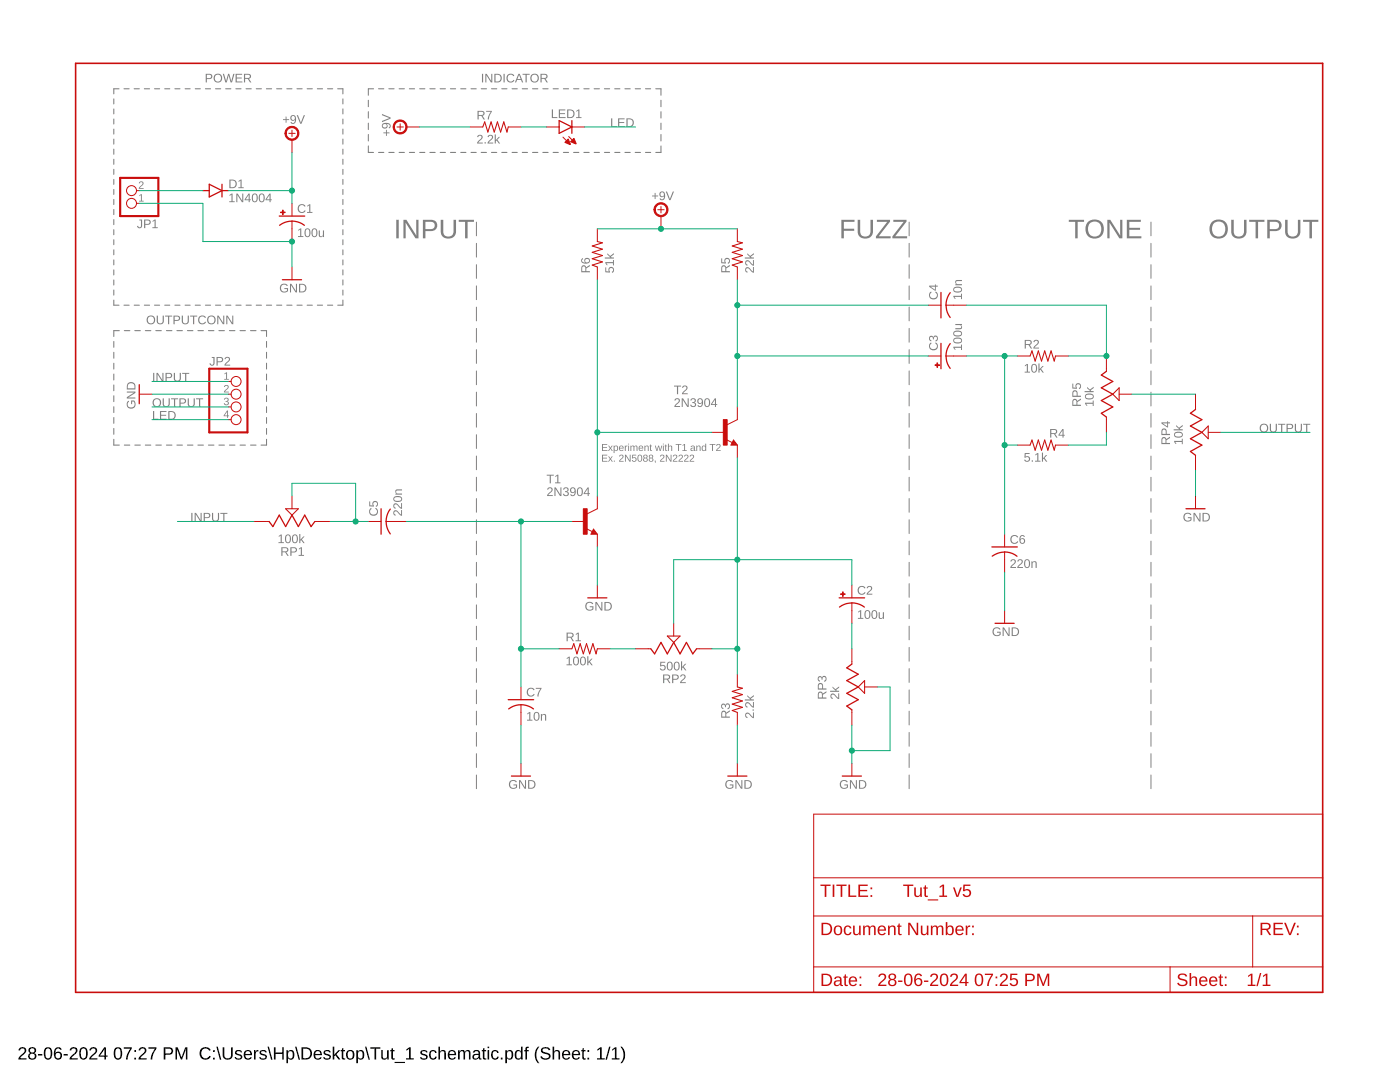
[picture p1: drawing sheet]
<svg xmlns="http://www.w3.org/2000/svg" width="279mm" height="216mm" viewBox="0 0 279 216" stroke-linecap="round" stroke-linejoin="round" font-family="sans-serif">
<path d="M3.9 209.1a.79 .79 0 0 1 1.3 .2 .79 .79 0 0 1-.5 1.1l-.7 .7h1.3v.3h-1.6a2.08 2.08 0 0 1 1-1.3 .48 .48 0 0 0 .1-.8 .48 .48 0 0 0-.8 .3h-.3zM5.9 209.1a.74 .74 0 0 1 .9-.1 .74 .74 0 0 1 .3 .9l-.3 .2a.71 .71 0 0 1 .4 1 .71 .71 0 0 1-1 .3 .66 .66 0 0 1-.6-.6 .66 .66 0 0 1 .5-.7l-.4-.3v-.4zM6 209.6a.45 .45 0 0 0 .9 0 .45 .45 0 0 0-.9 0zM5.9 210.7a.51 .51 0 0 0 1 0 .51 .51 0 0 0-1 0zM7.6 210.3h.8v.3h-.8zM9.1 209.1a.91 .91 0 0 1 1.1 .1 .91 .91 0 0 1 .2 1 .89 .89 0 0 1-.3 1.1 .89 .89 0 0 1-1.2-.2l-.1-.5v-.8zM9.3 209.3a1.65 1.65 0 0 0 .1 1.9h.2a1.12 1.12 0 0 0 .5-1.6l-.3-.4zM11.1 209.1a.76 .76 0 0 1 1.2 .3l-.3 .1a.51 .51 0 0 0-.6-.3 .51 .51 0 0 0-.3 .7v.3a.79 .79 0 0 1 1.1 0 .79 .79 0 0 1-.1 1.1 .79 .79 0 0 1-1.1-.2 1.85 1.85 0 0 1 .1-2zM11 210.6a.55 .55 0 0 0 1.1 0 .55 .55 0 0 0-1.1 0zM12.7 210.3h.9v.3h-.9zM14.1 209.1a.79 .79 0 0 1 1.3 .2 .79 .79 0 0 1-.5 1.1l-.7 .7h1.3v.3h-1.6a2.08 2.08 0 0 1 1-1.3 .48 .48 0 0 0 .1-.8 .48 .48 0 0 0-.8 .3h-.3zM16.2 209.1a.91 .91 0 0 1 1 .1 .91 .91 0 0 1 .3 1 .89 .89 0 0 1-.3 1.1 .89 .89 0 0 1-1.2-.2l-.2-.5v-.8zM16.4 209.3a1.65 1.65 0 0 0 .1 1.9h.2a1.12 1.12 0 0 0 .4-1.6l-.3-.4zM18.1 209.1a.79 .79 0 0 1 1.2 .2 .79 .79 0 0 1-.4 1.1l-.7 .7h1.2v.3h-1.6a2.08 2.08 0 0 1 1-1.3 .48 .48 0 0 0 .1-.8 .48 .48 0 0 0-.7 .3h-.4zM20.8 209h.3v1.6h.4v.3h-.4v.5h-.3v-.5h-1.1v-.3zM20.8 209.3l-.8 1.3h.8zM23.1 209.1a.91 .91 0 0 1 1 .1 .91 .91 0 0 1 .3 1 .89 .89 0 0 1-.4 1.1 .89 .89 0 0 1-1.1-.2l-.2-.5v-.8zM23.2 209.3a1.65 1.65 0 0 0 .2 1.9h.1a1.12 1.12 0 0 0 .5-1.6l-.3-.4zM24.7 209h1.6v.2l-.7 1.4-.1 .8h-.3a3.8 3.8 0 0 1 .8-2.2h-1.3zM26.8 209.5h.3v.4h-.3zM26.8 211.1h.3v.3h-.3zM27.9 209.1a.79 .79 0 0 1 1.2 .2 .79 .79 0 0 1-.4 1.1l-.7 .7h1.3v.3h-1.7a2.08 2.08 0 0 1 1.1-1.3 .48 .48 0 0 0 0-.8 .48 .48 0 0 0-.7 .3h-.3zM29.6 209h1.6v.2l-.7 1.4-.1 .8h-.3a3.8 3.8 0 0 1 .8-2.2h-1.3zM32.7 209a2.12 2.12 0 0 1 1.6 .2 .76 .76 0 0 1 .2 .8 .76 .76 0 0 1-.8 .5h-.7v.9h-.3zM33 209.2v1h1a.49 .49 0 0 0 0-.9zM35 209h.5l.7 2.1 .8-2.1h.4v2.4h-.3v-2.1l-.8 2.1h-.2l-.8-2.1v2.1h-.3zM40.1 209.3a1.21 1.21 0 0 1 1.9 .2l-.3 .2a.87 .87 0 0 0-1.1-.4 .87 .87 0 0 0-.4 1.2 .84 .84 0 0 0 .7 .7 .84 .84 0 0 0 .9-.5l.3 .1a1.25 1.25 0 0 1-1.9 .4 1.25 1.25 0 0 1-.1-1.9zM42.5 209.5h.4v.4h-.4zM42.5 211.1h.4v.3h-.4zM43.2 208.9h.3l.7 2.5h-.3zM44.4 209h.4v1.5a.68 .68 0 0 0 .7 .7 .68 .68 0 0 0 .6-.7v-1.5h.3v1.5a1.01 1.01 0 0 1-.9 .9 1.01 1.01 0 0 1-1.1-.9zM47.1 209.6a.85 .85 0 0 1 1.2 .4h-.3a.39 .39 0 0 0-.4-.3 .39 .39 0 0 0-.3 .5l.2 .1a.67 .67 0 0 1 .7 .2 .67 .67 0 0 1 .1 .7 .91 .91 0 0 1-1.5-.2l.3-.1a.45 .45 0 0 0 .5 .4 .45 .45 0 0 0 .4-.6h-.1a.82 .82 0 0 1-1-.8zM48.9 209.8a.85 .85 0 0 1 1-.2 .85 .85 0 0 1 .4 .9h-1.3a.54 .54 0 0 0 .3 .7 .54 .54 0 0 0 .7-.3l.2 .1a.89 .89 0 0 1-1.1 .4 .89 .89 0 0 1-.4-1.2zM49.1 209.9l-.1 .4h1l-.3-.5zM50.7 209.5h.3v.4l.2-.3 .4-.1v.3h-.4l-.1 .3-.1 1.3h-.3zM52 209.6a.85 .85 0 0 1 1.2 .4h-.2a.39 .39 0 0 0-.5-.3 .39 .39 0 0 0-.3 .5l.2 .1a.67 .67 0 0 1 .7 .2 .67 .67 0 0 1 .1 .7 .91 .91 0 0 1-1.5-.2l.3-.1a.45 .45 0 0 0 .5 .4 .45 .45 0 0 0 .4-.6h-.1a.82 .82 0 0 1-1-.8zM53.4 208.9h.3l.7 2.5h-.3zM54.7 209h.3v1h1.3v-1h.3v2.4h-.3v-1.1h-1.3v1.1h-.3zM57.2 209.5h.3v.3a.71 .71 0 0 1 .9-.2 .71 .71 0 0 1 .3 .9 .76 .76 0 0 1-.9 .9l-.3-.3v1h-.3zM57.7 209.8a.84 .84 0 0 0 .3 1.4 .83 .83 0 0 0 0-1.4zM58.9 208.9h.3l.7 2.5h-.3zM60.2 209h.8a1.22 1.22 0 0 1 1.3 1.1 1.22 1.22 0 0 1-1.2 1.3h-.9zM60.5 209.2v1.9h.5a.95 .95 0 0 0 .9-.9 .95 .95 0 0 0-.9-1zM62.8 209.8a.85 .85 0 0 1 1-.2 .85 .85 0 0 1 .4 .9h-1.3a.54 .54 0 0 0 .3 .7 .54 .54 0 0 0 .7-.3l.3 .1a.89 .89 0 0 1-1.2 .4 .89 .89 0 0 1-.4-1.2zM63.1 209.9l-.2 .4h1l-.3-.5zM64.8 209.6a.85 .85 0 0 1 1.2 .4h-.3a.39 .39 0 0 0-.5-.3 .39 .39 0 0 0-.2 .5l.2 .1a.67 .67 0 0 1 .6 .2 .67 .67 0 0 1 .1 .7 .91 .91 0 0 1-1.4-.2l.3-.1a.45 .45 0 0 0 .5 .4 .45 .45 0 0 0 .4-.6h-.1a.82 .82 0 0 1-1-.8zM66.4 208.9h.3v1.6l.8-1h.4l-.8 .8 .8 1.1h-.3l-.7-.8-.2 .1v.7h-.3zM68.3 209.1h.2v.4h.4v.3h-.4v1.2l.1 .2h.3v.2h-.5l-.2-.1v-1.5h-.2v-.3h.2zM69.3 209.8a.89 .89 0 0 1 1.1-.1 .89 .89 0 0 1 .3 1.1 .89 .89 0 0 1-1.2 .6 .89 .89 0 0 1-.4-1.3zM69.6 209.8a.86 .86 0 0 0 .3 1.4 .79 .79 0 0 0 .5-.7 .79 .79 0 0 0-.5-.8zM71.1 209.5h.3v.3a.71 .71 0 0 1 .9-.2 .71 .71 0 0 1 .4 .9 .76 .76 0 0 1-.9 .9l-.4-.3v1h-.3zM71.6 209.8a.84 .84 0 0 0 .3 1.4 .83 .83 0 0 0 0-1.4zM72.8 208.9h.3l.7 2.5h-.3zM73.9 209h2v.2h-.8v2.2h-.4v-2.2h-.8zM76.1 209.5h.3v1.2a.45 .45 0 0 0 .5 .5 .45 .45 0 0 0 .4-.6v-1.1h.3v1.9h-.3v-.3a.63 .63 0 0 1-.7 .3 .63 .63 0 0 1-.5-.6zM78.2 209.1h.2v.4h.3v.3h-.3v1.2l.1 .2h.3v.2h-.5l-.2-.1v-1.5h-.2v-.3h.2zM78.7 211.9h2.1v.2h-2.1zM81.1 209.4l.6-.4h.3v2.1h.6v.3h-1.6v-.3h.7v-1.8l-.6 .4zM84.1 209.6a.85 .85 0 0 1 1.2 .4h-.3a.39 .39 0 0 0-.4-.3 .39 .39 0 0 0-.3 .5l.2 .1a.67 .67 0 0 1 .7 .2 .67 .67 0 0 1 .1 .7 .91 .91 0 0 1-1.5-.2l.3-.1a.45 .45 0 0 0 .5 .4 .45 .45 0 0 0 .4-.6h-.1a.82 .82 0 0 1-1-.8zM85.8 209.8a.76 .76 0 0 1 1.3 .3h-.3a.48 .48 0 0 0-.6-.3 .48 .48 0 0 0-.2 .7 .48 .48 0 0 0 .2 .6 .48 .48 0 0 0 .6-.3l.4 .1a.79 .79 0 0 1-1 .5 .79 .79 0 0 1-.6-.9zM87.5 208.9h.3v1a.63 .63 0 0 1 .7-.4 .63 .63 0 0 1 .5 .7v1.2h-.3v-1.2a.45 .45 0 0 0-.5-.5 .45 .45 0 0 0-.4 .6v1.1h-.3zM89.6 209.8a.85 .85 0 0 1 1-.2 .85 .85 0 0 1 .4 .9h-1.3a.54 .54 0 0 0 .3 .7 .54 .54 0 0 0 .7-.3l.3 .1a.89 .89 0 0 1-1.2 .4 .89 .89 0 0 1-.4-1.2zM89.8 209.9l-.1 .4h1l-.3-.5zM91.4 209.5h.3v.4a.58 .58 0 0 1 .6-.4 .58 .58 0 0 1 .5 .4 .58 .58 0 0 1 .7-.4 .58 .58 0 0 1 .4 .7v1.2h-.3v-1.4a.41 .41 0 0 0-.6-.2 .41 .41 0 0 0-.2 .5v1.1h-.3v-1.4a.41 .41 0 0 0-.5-.2 .41 .41 0 0 0-.3 .5v1.1h-.3zM94.6 209.6a.74 .74 0 0 1 .8-.1 .74 .74 0 0 1 .4 .6v1l.3 .1v.2h-.4l-.2-.3a.63 .63 0 0 1-.8 .4 .63 .63 0 0 1-.4-.8 .63 .63 0 0 1 .8-.4h.4a.42 .42 0 0 0-.3-.6 .42 .42 0 0 0-.5 .3h-.3zM94.7 210.6a.39 .39 0 0 0 0 .6 .39 .39 0 0 0 .6-.2l.2-.5zM96.5 209.1h.2v.4h.3v.3h-.3v1.2l.1 .2h.2v.2h-.5l-.1-.1v-1.5h-.3v-.3h.3zM97.3 208.9h.3v.2h-.3zM97.3 209.5h.3v1.9h-.3zM98.2 209.8a.76 .76 0 0 1 1.3 .3h-.3a.48 .48 0 0 0-.6-.3 .48 .48 0 0 0-.3 .7 .48 .48 0 0 0 .3 .6 .48 .48 0 0 0 .6-.3l.3 .1a.79 .79 0 0 1-.9 .5 .79 .79 0 0 1-.6-.9zM99.9 211h.4v.4h-.4zM100.8 209.5h.3l.1 .3a.71 .71 0 0 1 .9-.2 .71 .71 0 0 1 .3 .9 .76 .76 0 0 1-.9 .9l-.3-.3v1h-.4zM101.4 209.8a.84 .84 0 0 0 .3 1.4 .83 .83 0 0 0 0-1.4zM102.9 209.8a.67 .67 0 0 1 1.1 0v-.9h.3v2.5h-.3v-.3a.71 .71 0 0 1-.9 .3 .71 .71 0 0 1-.4-.9zM103.2 209.9a.91 .91 0 0 0 .3 1.3 .79 .79 0 0 0 .5-.7 .79 .79 0 0 0-.5-.8zM105 209l.5-.1v.2l-.3 .1v.3h.3v.3h-.3v1.6h-.3v-1.6h-.3v-.3h.3zM107.4 208.9h.3a2.48 2.48 0 0 0 0 3.2 1.06 1.06 0 0 1-.9-1 2.47 2.47 0 0 1 .6-2.2zM108.1 209.2a1.11 1.11 0 0 1 1.7 .3l-.3 .1a.63 .63 0 0 0-.7-.4 .63 .63 0 0 0-.5 .5l.7 .3a.75 .75 0 0 1 .9 .8 .75 .75 0 0 1-1 .6 .89 .89 0 0 1-1.1-.6h.4a.78 .78 0 0 0 .7 .4 .78 .78 0 0 0 .7-.4 1.74 1.74 0 0 0-1.4-.7l-.2-.4zM110.3 208.9h.3v1a.63 .63 0 0 1 .7-.4 .63 .63 0 0 1 .5 .7v1.2h-.3v-1.2a.45 .45 0 0 0-.5-.5 .45 .45 0 0 0-.4 .6v1.1h-.3zM112.4 209.8a.85 .85 0 0 1 1-.2 .85 .85 0 0 1 .4 .9h-1.3a.54 .54 0 0 0 .3 .7 .54 .54 0 0 0 .7-.3l.3 .1a.89 .89 0 0 1-1.2 .4 .89 .89 0 0 1-.4-1.2zM112.6 209.9l-.1 .4h1l-.3-.5zM114.3 209.8a.85 .85 0 0 1 1.1-.2 .85 .85 0 0 1 .4 .9h-1.4a.54 .54 0 0 0 .4 .7 .54 .54 0 0 0 .7-.3l.2 .1a.89 .89 0 0 1-1.2 .4 .89 .89 0 0 1-.4-1.2zM114.6 209.9l-.1 .4h1l-.3-.5zM116.3 209.1h.2v.4h.4v.3h-.4v1.2l.1 .2h.3v.2h-.5l-.2-.1v-1.5h-.2v-.3h.2zM117.2 209.5h.4v.4h-.4zM117.2 211.1h.4v.3h-.4zM119.2 209.4l.6-.4h.3v2.1h.6v.3h-1.5v-.3h.6v-1.8l-.6 .4zM121.6 208.9h.2l-.7 2.5h-.3zM122.2 209.4l.5-.4h.3v2.1h.6v.3h-1.5v-.3h.6v-1.8l-.5 .4zM123.8 208.9a1.06 1.06 0 0 1 .9 1 2.47 2.47 0 0 1-.6 2.2h-.3a2.48 2.48 0 0 0 0-3.2z" fill="#000"/>
<g fill="none" stroke="#808080" stroke-width=".2">
<path d="M95.1 44.3v2.8M95.1 48.6v2.7M95.1 52.8v2.7M95.1 57v2.8M181.4 44.3v2.8M181.4 48.6v2.7M181.4 52.8v2.7M181.4 57v2.8M229.7 44.3v2.8M229.7 48.6v2.7M229.7 52.8v2.7M229.7 57v2.8"/>
<path d="M95.1 61.3v2.7M95.1 65.5v2.8M95.1 69.8v2.7M95.1 74v2.8M95.1 78.3v2.7M181.4 61.3v2.7M181.4 65.5v2.8M181.4 69.8v2.7M181.4 74v2.8M181.4 78.3v2.7M229.7 61.3v2.7M229.7 65.5v2.8"/>
<path d="M229.7 69.8v2.7M229.7 74v2.8M229.7 78.3v2.7M95.1 82.5v2.7M95.1 86.7v2.8M95.1 91v2.7M95.1 95.2v2.8M95.1 99.5v2.7M181.4 82.5v2.7M181.4 86.7v2.8M181.4 91v2.7M181.4 95.2v2.8"/>
<path d="M181.4 99.5v2.7M229.7 82.5v2.7M229.7 86.7v2.8M229.7 91v2.7M229.7 95.2v2.8M229.7 99.5v2.7M95.1 103.7v2.8M95.1 108v2.7M95.1 112.2v2.8M95.1 116.5v2.7M181.4 103.7v2.8M181.4 108v2.7"/>
<path d="M181.4 112.2v2.8M181.4 116.5v2.7M229.7 103.7v2.8M229.7 108v2.7M229.7 112.2v2.8M229.7 116.5v2.7M95.1 120.7v2.7M95.1 124.9v2.8M95.1 129.2v2.7M95.1 133.4v2.8M95.1 137.7v2.7M181.4 120.7v2.7"/>
<path d="M181.4 124.9v2.8M181.4 129.2v2.7M181.4 133.4v2.8M181.4 137.7v2.7M229.7 120.7v2.7M229.7 124.9v2.8M229.7 129.2v2.7M229.7 133.4v2.8M229.7 137.7v2.7M95.1 141.9v2.8M95.1 146.2v2.7M95.1 150.4v2.7"/>
<path d="M95.1 154.6v2.8M181.4 141.9v2.8M181.4 146.2v2.7M181.4 150.4v2.7M181.4 154.6v2.8M229.7 141.9v2.8M229.7 146.2v2.7M229.7 150.4v2.7M229.7 154.6v2.8"/>
</g>
<g fill="#808080">
<path d="M79.1 43.9h.5v3.7h-.5zM80.5 43.9h.6l2 3.1v-3.1h.4v3.7h-.6l-2-3.2 .1 3.2h-.5zM84.4 43.9h1.6a1.14 1.14 0 0 1 1.3 1.1 1.14 1.14 0 0 1-1.3 1.1h-1.1v1.5h-.5zM84.9 44.3v1.4h1a.74 .74 0 0 0 .9-.7 .74 .74 0 0 0-.9-.7zM88 43.9h.5v2.3a1.03 1.03 0 0 0 1 1 1.03 1.03 0 0 0 1-1.1v-2.2h.5v2.3a1.53 1.53 0 0 1-1.5 1.4 1.53 1.53 0 0 1-1.5-1.4zM91.5 43.9h3.1v.4h-1.3v3.3h-.5v-3.3h-1.3z"/>
<path d="M167.9 43.9h2.6v.4h-2.1v1.3h2.1v.5h-2.1v1.5h-.5zM171.2 43.9h.5v2.3a1.03 1.03 0 0 0 1 1 1.03 1.03 0 0 0 1-1.1v-2.2h.5v2.3a1.53 1.53 0 0 1-1.5 1.4 1.53 1.53 0 0 1-1.5-1.4zM175 43.9h2.6v.3l-2.2 2.9h2.4v.5h-3v-.4l2.3-2.9h-2.1zM178.3 43.9h2.6v.3l-2.2 2.9h2.3v.5h-2.9v-.4l2.2-2.9h-2z"/>
<path d="M213.3 43.9h3v.4h-1.2v3.3h-.5v-3.3h-1.3zM217.1 44.3a1.9 1.9 0 0 1 2.7 .1 1.9 1.9 0 0 1-.1 2.7 1.9 1.9 0 0 1-2.7-.1 2.28 2.28 0 0 1 .1-2.7zM217.5 44.6a1.54 1.54 0 0 0-.3 1.7 1.54 1.54 0 0 0 1.6 .9 1.57 1.57 0 0 0 1-1.5 1.57 1.57 0 0 0-1-1.5l-.9 .1zM221 43.9h.6l2 3.1-.1-3.1h.5v3.7h-.6l-2-3.2v3.2h-.4zM224.9 43.9h2.8v.4h-2.3v1.2h2.1v.4h-2.1v1.2h2.4v.5h-2.9z"/>
<path d="M241.9 44.3a1.9 1.9 0 0 1 2.6 .1 1.9 1.9 0 0 1-.1 2.7 1.9 1.9 0 0 1-2.6-.1 2.28 2.28 0 0 1 .1-2.7zM242.2 44.6a1.54 1.54 0 0 0-.2 1.7 1.54 1.54 0 0 0 1.5 .9 1.57 1.57 0 0 0 1-1.5 1.57 1.57 0 0 0-1-1.5l-.8 .1zM245.7 43.9h.5v2.3a1.03 1.03 0 0 0 1.1 1 1.03 1.03 0 0 0 1-1.1v-2.2h.5v2.3a1.53 1.53 0 0 1-1.5 1.4 1.53 1.53 0 0 1-1.6-1.4zM249.3 43.9h3v.4h-1.2v3.3h-.5v-3.3h-1.3zM252.9 43.9h1.6a1.14 1.14 0 0 1 1.3 1.1 1.14 1.14 0 0 1-1.3 1.1h-1.1v1.5h-.5zM253.4 44.3v1.4h1a.74 .74 0 0 0 .9-.7 .74 .74 0 0 0-.9-.7zM256.5 43.9h.5v2.3a1.03 1.03 0 0 0 1 1 1.03 1.03 0 0 0 1-1.1v-2.2h.5v2.3a1.53 1.53 0 0 1-1.5 1.4 1.53 1.53 0 0 1-1.5-1.4zM260.1 43.9h3v.4h-1.3v3.3h-.5v-3.3h-1.2z"/>
<path d="M120.1 88.6h1.1v.2h-.9v.4h.8v.1h-.8v.5h.9v.2h-1.1zM121.4 88.9h.2l.2 .4 .3-.4h.2l-.4 .5 .4 .6h-.2l-.3-.5-.3 .5h-.2l.4-.6zM122.5 88.9h.1v.2a.38 .38 0 0 1 .4-.2 .38 .38 0 0 1 .3 .3 .55 .55 0 0 1-.3 .8l-.4-.2v.6h-.1zM122.8 89.1a.39 .39 0 0 0-.2 .5 .39 .39 0 0 0 .5 .2v-.7zM123.7 89a.49 .49 0 0 1 .7 .2l.1 .3h-.8a.31 .31 0 0 0 .2 .4 .31 .31 0 0 0 .4-.2l.1 .1a.54 .54 0 0 1-.8 .1 .54 .54 0 0 1 .1-.9zM123.8 89.1l-.1 .3h.6l-.2-.3zM124.7 88.9h.2v.2l.3-.2v.2l-.3 .2v.7h-.2zM125.4 88.5h.1v.2h-.1zM125.4 88.9h.1v1.1h-.1zM125.8 88.9h.2v.2a.33 .33 0 0 1 .3-.2 .33 .33 0 0 1 .3 .2 .33 .33 0 0 1 .4-.2 .33 .33 0 0 1 .2 .4v.7h-.2v-.8l-.1-.2-.3 .2v.8h-.2v-.8l-.3-.1-.1 .9h-.2zM127.6 89a.49 .49 0 0 1 .7 .2l.1 .3h-.8a.31 .31 0 0 0 .2 .4 .31 .31 0 0 0 .4-.2l.2 .1a.54 .54 0 0 1-.9 .1 .54 .54 0 0 1 .1-.9zM127.7 89.1l-.1 .3h.6l-.2-.3zM128.6 88.9h.2v.2a.36 .36 0 0 1 .4-.2 .36 .36 0 0 1 .3 .4v.7h-.2v-.7a.26 .26 0 0 0-.3-.3 .26 .26 0 0 0-.2 .4v.6h-.2zM129.8 88.7h.1v.2h.2v.2h-.2v.6l.2 .3-.3-.1-.1-.1v-.7l-.1-.2h.1zM130.7 88.9h.2l.2 .9 .2-.9h.2l.3 .9 .2-.9h.2l-.3 1.1h-.2l-.3-.9-.2 .9h-.2zM132.3 88.5h.2v.2h-.2zM132.3 88.9h.2v1.1h-.2zM132.8 88.7h.1v.2h.2v.2h-.2v.6l.2 .3-.3-.1v-.1v-.7l-.2-.2h.2zM133.3 88.5h.2v.6a.36 .36 0 0 1 .4-.2 .36 .36 0 0 1 .3 .4v.7h-.2v-.7a.25 .25 0 0 0-.3-.3 .25 .25 0 0 0-.2 .4v.6h-.2zM134.8 88.6h1.2v.2h-.5v1.2h-.2v-1.2h-.5zM136.2 88.8l.5-.2v1.2h.4v.2h-.9v-.2h.3v-1l-.3 .2zM137.9 89l.4-.1 .3 .1 .2 1h-.2l-.1-.2a.35 .35 0 0 1-.6 .1 .35 .35 0 0 1 .1-.5l.5-.1a.24 .24 0 0 0-.2-.3 .24 .24 0 0 0-.3 .2h-.2zM138 89.6a.25 .25 0 0 0 .5 0 .25 .25 0 0 0-.5 0zM139 88.9h.1v.2a.36 .36 0 0 1 .4-.2 .36 .36 0 0 1 .3 .4v.7h-.2v-.7a.26 .26 0 0 0-.2-.3 .26 .26 0 0 0-.3 .4v.6h-.1zM140.2 89l.3-.1 .3 .2v-.6h.1v1.5h-.1v-.2a.38 .38 0 0 1-.4 .2 .38 .38 0 0 1-.3-.3zM140.3 89.1l.1 .7a.39 .39 0 0 0 .4-.3 .39 .39 0 0 0-.4-.4zM141.6 88.6h1.2v.2h-.5v1.2h-.2v-1.2h-.5zM143.1 88.7a.47 .47 0 0 1 .7 .2 .47 .47 0 0 1-.4 .6l-.3 .3h.7v.2h-.9l.5-.7a.28 .28 0 0 0 .2-.5 .28 .28 0 0 0-.5 .2l-.2-.1z"/>
<path d="M120.1 90.7h1.1v.2h-.9v.4h.8v.2h-.8v.5h.9v.1h-1.1zM121.4 91.1h.2l.2 .4 .3-.4h.2l-.4 .5 .4 .5h-.2l-.3-.4-.3 .4h-.2l.4-.5zM122.5 91.9h.2v.2h-.2zM123.7 90.8a.47 .47 0 0 1 .7 .2 .47 .47 0 0 1-.4 .7l-.3 .3h.8v.1h-1l.6-.7a.28 .28 0 0 0 .1-.4 .28 .28 0 0 0-.5 .1h-.1zM124.7 90.7h.2l.8 1.2v-1.2h.1v1.4h-.2l-.7-1.2v1.2h-.2zM126.2 90.7h.8v.2h-.7v.4a.47 .47 0 0 1 .7 .2 .47 .47 0 0 1-.3 .7 .47 .47 0 0 1-.6-.4l.5 .2a.32 .32 0 0 0 .2-.5 .32 .32 0 0 0-.5 0h-.2zM127.4 90.8a.68 .68 0 0 1 .8 .3 .68 .68 0 0 1-.2 .9 .56 .56 0 0 1-.7-.1 .56 .56 0 0 1-.1-.7zM127.6 90.9a.78 .78 0 0 0 .1 1.1 .69 .69 0 0 0 0-1.1zM128.5 90.8a.4 .4 0 0 1 .6 0 .4 .4 0 0 1-.1 .6 .4 .4 0 0 1 .1 .6 .4 .4 0 0 1-.6 0 .4 .4 0 0 1 .1-.6l-.2-.2zM128.6 91.1a.26 .26 0 0 0 .5 0 .26 .26 0 0 0-.5 0zM128.5 91.7a.3 .3 0 0 0 .6 0 .3 .3 0 0 0-.6 0zM129.6 90.8a.4 .4 0 0 1 .6 0 .4 .4 0 0 1-.1 .6 .4 .4 0 0 1 .1 .6 .4 .4 0 0 1-.6 0 .4 .4 0 0 1 .1-.6l-.2-.2zM129.7 91.1a.26 .26 0 0 0 .5 0 .26 .26 0 0 0-.5 0zM129.6 91.7a.3 .3 0 0 0 .6 0 .3 .3 0 0 0-.6 0zM130.7 91.9h.2l-.1 .5h-.1zM131.9 90.8a.47 .47 0 0 1 .7 .2 .47 .47 0 0 1-.4 .7l-.3 .3h.7v.1h-.9l.5-.7a.28 .28 0 0 0 .2-.4 .28 .28 0 0 0-.5 .1h-.2zM132.9 90.7h.2l.8 1.2-.1-1.2h.2v1.4h-.2l-.8-1.2 .1 1.2h-.2zM134.4 90.8a.47 .47 0 0 1 .7 .2 .47 .47 0 0 1-.4 .7l-.2 .3h.7v.1h-.9l.5-.7a.28 .28 0 0 0 .1-.4 .28 .28 0 0 0-.4 .1h-.2zM135.5 90.8a.47 .47 0 0 1 .8 .2 .47 .47 0 0 1-.4 .7l-.3 .3h.7v.1h-.9l.5-.7a.28 .28 0 0 0 .2-.4 .28 .28 0 0 0-.5 .1h-.2zM136.7 90.8a.47 .47 0 0 1 .7 .2 .47 .47 0 0 1-.4 .7l-.3 .3h.7v.1h-.9l.5-.7a.28 .28 0 0 0 .2-.4 .28 .28 0 0 0-.5 .1h-.2zM137.8 90.8a.47 .47 0 0 1 .7 .2 .47 .47 0 0 1-.4 .7l-.3 .3h.7v.1h-.9l.5-.7a.28 .28 0 0 0 .2-.4 .28 .28 0 0 0-.5 .1h-.2z"/>
</g>
<g fill="none" stroke="#808080" stroke-width=".21">
<path d="M22.7 19.7v1M23.7 17.7h-1v1M24.7 17.7h1.1M26.8 17.7h1M28.8 17.7h1M30.8 17.7h1.1M32.9 17.7h1M34.9 17.7h1M36.9 17.7h1.1M39 17.7h1M41 17.7h1M43 17.7h1"/>
<path d="M45 17.7h1.1M47.1 17.7h1M49.1 17.7h1M51.1 17.7h1.1M53.2 17.7h1M55.2 17.7h1M57.2 17.7h1.1M59.3 17.7h1M61.3 17.7h1M63.3 17.7h1.1M65.4 17.7h1M67.4 17.7h1v1"/>
<path d="M68.4 19.7v1M22.7 21.7v1M22.7 23.7v1M22.7 25.8v1M22.7 27.7v1.1M22.7 29.8v1M22.7 31.8v1M22.7 33.8v1M22.7 35.8v1M22.7 37.8v1M22.7 39.8v1M68.4 21.7v1"/>
<path d="M68.4 23.7v1M68.4 25.8v1M68.4 27.7v1.1M68.4 29.8v1M68.4 31.8v1M68.4 33.8v1M68.4 35.8v1M68.4 37.8v1M68.4 39.8v1M22.7 41.8v1M22.7 43.8v1M22.7 45.8v1"/>
<path d="M22.7 47.8v1M22.7 49.8v1M22.7 51.9v1M22.7 53.8v1.1M22.7 55.9v1M22.7 57.9v1M22.7 59.9v1h1M68.4 41.8v1M68.4 43.8v1M68.4 45.8v1M68.4 47.8v1M68.4 49.8v1"/>
<path d="M68.4 51.9v1M68.4 53.8v1.1M68.4 55.9v1M68.4 57.9v1M68.4 59.9v1h-1M24.7 60.9h1.1M26.8 60.9h1M28.8 60.9h1M30.8 60.9h1.1M32.9 60.9h1M34.9 60.9h1M36.9 60.9h1.1"/>
<path d="M39 60.9h1M41 60.9h1M43 60.9h1M45 60.9h1.1M47.1 60.9h1M49.1 60.9h1M51.1 60.9h1.1M53.2 60.9h1M55.2 60.9h1M57.2 60.9h1.1M59.3 60.9h1M61.3 60.9h1"/>
<path d="M63.3 60.9h1.1M65.4 60.9h1"/>
</g>
<path d="M41.1 14.7h.7a.53 .53 0 0 1 .6 .5 .53 .53 0 0 1-.6 .6h-.5v.6h-.2zM41.3 14.9v.7h.7a.35 .35 0 0 0 0-.6zM42.6 15.6a.89 .89 0 0 1 1.7 0 .89 .89 0 0 1-1.7 0zM43 15.1a.69 .69 0 0 0 .1 1.1 .69 .69 0 0 0 1.1-.4 .69 .69 0 0 0-.7-.9zM44.5 14.7h.2l.4 1.5 .4-1.5h.2l.5 1.5 .4-1.5h.2l-.5 1.7h-.3l-.4-1.4-.3 1.4h-.3zM47 14.7h1.3v.2h-1v.6h.9v.2h-.9v.6h1.1v.1h-1.4zM48.7 14.7h.8a.5 .5 0 0 1 .6 .4 .5 .5 0 0 1-.4 .6l.5 .7h-.3l-.4-.7h-.6v.7h-.2zM48.9 14.9v.7h.6a.32 .32 0 0 0 .4-.4 .32 .32 0 0 0-.4-.3z" fill="#808080"/>
<g fill="none" stroke="#808080" stroke-width=".21">
<path d="M74.5 17.7h-1v1.3M75.5 17.7h1.1M77.6 17.7h1.1M79.7 17.7h1M81.7 17.7h1M83.8 17.7h1M85.8 17.7h1M87.8 17.7h1.1M89.9 17.7h1M91.9 17.7h1.1M94 17.7h1M96 17.7h1.1"/>
<path d="M98.1 17.7h1M100.1 17.7h1.1M102.2 17.7h1M104.2 17.7h1.1M106.3 17.7h1M108.3 17.7h1.1M110.4 17.7h1M112.4 17.7h1.1M114.5 17.7h1M116.5 17.7h1.1M118.6 17.7h1M120.6 17.7h1.1"/>
<path d="M122.7 17.7h1M124.7 17.7h1.1M126.8 17.7h1M128.8 17.7h1.1M130.9 17.7h1v1.3M73.5 20v1.3M73.5 22.3v1.3M73.5 24.6v1.2M73.5 26.8v1.3M73.5 29.1v1.3h1M75.5 30.4h1.1M77.6 30.4h1.1"/>
<path d="M79.7 30.4h1M81.7 30.4h1M83.8 30.4h1M85.8 30.4h1M87.8 30.4h1.1M89.9 30.4h1M91.9 30.4h1.1M94 30.4h1M96 30.4h1.1M98.1 30.4h1M100.1 30.4h1.1M102.2 30.4h1"/>
<path d="M104.2 30.4h1.1M106.3 30.4h1M108.3 30.4h1.1M110.4 30.4h1M112.4 30.4h1.1M114.5 30.4h1M116.5 30.4h1.1M118.6 30.4h1M120.6 30.4h1.1M122.7 30.4h1M124.7 30.4h1.1M126.8 30.4h1"/>
<path d="M128.8 30.4h1.1M131.9 20v1.3M131.9 22.3v1.3M131.9 24.6v1.2M131.9 26.8v1.3M131.9 29.1v1.3h-1"/>
</g>
<path d="M96.2 14.7h.2v1.7h-.2zM96.9 14.7h.2l1 1.5-.1-1.5h.3v1.7h-.3l-.9-1.4v1.4h-.2zM98.7 14.7h.5a.86 .86 0 0 1 .9 .9 .86 .86 0 0 1-.8 .8h-.6zM98.9 14.9v1.4a.73 .73 0 0 0 1-.7 .73 .73 0 0 0-1-.7zM100.5 14.7h.2v1.7h-.2zM101.3 14.9a.86 .86 0 0 1 1.3 .2l-.2 .1a.63 .63 0 0 0-.9 0 .63 .63 0 0 0 0 .9 .63 .63 0 0 0 1-.2l.2 .1a.88 .88 0 0 1-1.4 .3 .88 .88 0 0 1 0-1.4zM103.5 14.7h.2l.7 1.7h-.2l-.2-.5h-.8l-.2 .5h-.2zM103.6 14.9l-.3 .9h.6zM104.3 14.7h1.4v.2h-.6v1.5h-.2v-1.5h-.6zM105.8 15.6a.89 .89 0 0 1 1.7 0 .89 .89 0 0 1-1.7 0zM106.2 15.1a.69 .69 0 0 0 .1 1.1 .69 .69 0 0 0 1.1-.4 .69 .69 0 0 0-.7-.9zM107.9 14.7h.8a.5 .5 0 0 1 .6 .4 .5 .5 0 0 1-.4 .6l.4 .7h-.2l-.5-.7h-.5v.7h-.2zM108.1 14.9v.7h.6a.32 .32 0 0 0 .3-.4 .32 .32 0 0 0-.3-.3z" fill="#808080"/>
<g fill="none" stroke="#808080" stroke-width=".21">
<path d="M22.7 68.1v1.2M22.7 70.3v1.2M22.7 72.5v1.1M22.7 74.6v1.2M22.7 76.8v1.2M22.7 79v1.1M23.8 66h-1.1v1.1M24.8 66h1.1M26.9 66h1.1M29 66h1.1M31.1 66h1.1M33.2 66h1.1"/>
<path d="M35.3 66h1.1M37.4 66h1.1M39.5 66h1.1M41.6 66h1.1M43.7 66h1.1M45.8 66h1.1M47.9 66h1.1M50 66h1.1M52.1 66h1.1v1.1M53.2 68.1v1.2M53.2 70.3v1.2M53.2 72.5v1.1"/>
<path d="M53.2 74.6v1.2M53.2 76.8v1.2M53.2 79v1.1M22.7 81.2v1.1M22.7 83.3v1.2M22.7 85.5v1.2M22.7 87.7v1.1h1.1M24.8 88.8h1.1M26.9 88.8h1.1M29 88.8h1.1M31.1 88.8h1.1M33.2 88.8h1.1"/>
<path d="M35.3 88.8h1.1M37.4 88.8h1.1M39.5 88.8h1.1M41.6 88.8h1.1M43.7 88.8h1.1M45.8 88.8h1.1M47.9 88.8h1.1M50 88.8h1.1M53.2 81.2v1.1M53.2 83.3v1.2M53.2 85.5v1.2M53.2 87.7v1.1h-1.1"/>
</g>
<g fill="#808080">
<path d="M27.8 39l.5-.3v1.4h.4v.1h-1v-.1h.4v-1.2l-.3 .3z"/>
<path d="M27.9 36.3a.5 .5 0 0 1 .7 .2 .5 .5 0 0 1-.4 .7l-.3 .3h.8v.2h-1l.1-.4 .4-.3a.3 .3 0 0 0 .2-.5 .3 .3 0 0 0-.5 .1h-.2z"/>
<path d="M44.8 74.5l.5-.2v1.3h.4v.2h-1v-.2h.4v-1.1l-.3 .2z"/>
<path d="M44.9 76.9a.5 .5 0 0 1 .7 .2 .5 .5 0 0 1-.4 .7l-.3 .3h.8v.2h-1l.1-.3 .4-.4a.3 .3 0 0 0 .2-.5 .3 .3 0 0 0-.5 .1h-.2z"/>
<path d="M44.8 79.5a.43 .43 0 0 1 .7-.1 .43 .43 0 0 1-.2 .7 .39 .39 0 0 1 .4 .5 .39 .39 0 0 1-.5 .3l-.5-.3v-.1h.2a.3 .3 0 0 0 .4 .2 .3 .3 0 0 0 .1-.5h-.4v-.2a.29 .29 0 0 0 .4-.1 .29 .29 0 0 0-.2-.4 .29 .29 0 0 0-.3 .3l-.2-.1z"/>
<path d="M29.2 63.8a.9 .9 0 0 1 1.8 0 .9 .9 0 0 1-1.8 0zM29.7 63.3a.69 .69 0 0 0 .1 1.1 .69 .69 0 0 0 1-.4 .69 .69 0 0 0-.7-.9zM31.3 63h.2v1.1a.48 .48 0 0 0 .5 .4 .48 .48 0 0 0 .5-.5v-1h.2v1.1a.71 .71 0 0 1-.7 .6 .71 .71 0 0 1-.7-.6zM32.9 63h1.5v.2h-.6v1.5h-.3v-1.5h-.6zM34.6 63h.7a.53 .53 0 0 1 .6 .5 .53 .53 0 0 1-.5 .5h-.5v.7h-.3zM34.9 63.2v.6h.6a.35 .35 0 0 0 0-.6zM36.3 63h.2v1.1a.48 .48 0 0 0 .5 .4 .48 .48 0 0 0 .5-.5v-1h.2v1.1a.71 .71 0 0 1-.7 .6 .71 .71 0 0 1-.7-.6zM37.9 63h1.5v.2h-.6v1.5h-.3v-1.5h-.6zM39.8 63.2a.86 .86 0 0 1 1.3 .2l-.2 .1a.63 .63 0 0 0-1-.1 .63 .63 0 0 0 .1 .9 .63 .63 0 0 0 .9-.1l.2 .1a.88 .88 0 0 1-1.3 .2 .88 .88 0 0 1 0-1.3zM41.3 63.8a.89 .89 0 0 1 1.7 0 .89 .89 0 0 1-1.7 0zM41.7 63.3a.69 .69 0 0 0 .1 1.1 .69 .69 0 0 0 1.1-.4 .69 .69 0 0 0-.7-.9zM43.4 63h.2l1 1.5-.1-1.5h.3v1.7h-.3l-.9-1.5v1.5h-.2zM45.2 63h.2l1 1.5v-1.5h.2v1.7h-.3l-.9-1.5v1.5h-.2z"/>
<path d="M55.6 106.9l.6-.2v1.5h.5v.2h-1.1v-.2h.4v-1.3l-.4 .2zM57.1 106.7a.64 .64 0 0 1 .8 .1 .64 .64 0 0 1 .2 .7 .64 .64 0 0 1-.6 .9 .64 .64 0 0 1-.6-.9zM57.3 106.8a.97 .97 0 0 0 .2 1.4 .86 .86 0 0 0 0-1.4zM58.5 106.7a.64 .64 0 0 1 .8 .1 .64 .64 0 0 1 .2 .7 .64 .64 0 0 1-.6 .9 .64 .64 0 0 1-.6-.9zM58.7 106.8a.97 .97 0 0 0 .2 1.4 .86 .86 0 0 0 0-1.4zM59.7 106.6h.2v1.1l.6-.6h.3l-.6 .5 .6 .8h-.3l-.4-.6-.2 .1v.5h-.2z"/>
<path d="M131.8 132.1h1v.1h-.8v.6a.59 .59 0 0 1 .8 .2 .59 .59 0 0 1-.4 .9 .59 .59 0 0 1-.7-.5h.2a.38 .38 0 0 0 .6 .1 .38 .38 0 0 0 0-.6 .38 .38 0 0 0-.6 .1h-.2zM133.3 132.1a.64 .64 0 0 1 .8 .1 .64 .64 0 0 1 .2 .7 .64 .64 0 0 1-.6 .9 .64 .64 0 0 1-.6-.9zM133.5 132.2a.97 .97 0 0 0 .2 1.4 .86 .86 0 0 0 0-1.4zM134.7 132.1a.64 .64 0 0 1 .8 .1 .64 .64 0 0 1 .1 .7 .64 .64 0 0 1-.6 .9 .64 .64 0 0 1-.5-.9zM134.9 132.2a.97 .97 0 0 0 .1 1.4 .86 .86 0 0 0 .1-1.4zM135.9 132h.2v1.1l.6-.7h.3l-.6 .6 .6 .8h-.3l-.4-.6-.2 .1v.5h-.2z"/>
<path d="M165.8 138.5a.82 .82 0 0 1 1.2 .5l.3 .2v-.9h.2v1.2l-.3-.1-.5-.5a.37 .37 0 0 0-.5-.3 .37 .37 0 0 0-.1 .6h.1v.3l-.4-.4zM166.2 137l.5 .5 .8-.5v.2l-.6 .5 .1 .1h.5v.3h-1.8v-.3h1.1l-.6-.5z"/>
<path d="M234.3 88h1.6v-.4h.1v1h-.1v-.4h-1.4l.3 .4h-.2zM234.4 86.4a1.02 1.02 0 0 1 1.7 .3 .95 .95 0 0 1-.9 .6 .95 .95 0 0 1-.9-.6zM234.5 86.6a.66 .66 0 0 0 .4 .5 .66 .66 0 0 0 .7 0 .36 .36 0 0 0 .3-.5 .36 .36 0 0 0-.5-.2h-.6zM234.7 84.8l.6 .6 .7-.6v.2l-.6 .5 .2 .2h.4v.2h-1.8v-.2h1.2l-.7-.6z"/>
<path d="M216.5 80.4h1.6v-.5h.2v1.1h-.2v-.4h-1.3l.2 .4h-.2zM216.6 78.8a1.02 1.02 0 0 1 1.7 .3 .95 .95 0 0 1-.9 .6 .95 .95 0 0 1-.9-.6zM216.7 78.9a.66 .66 0 0 0 .4 .6 .66 .66 0 0 0 .7 0 .36 .36 0 0 0 .3-.5 .36 .36 0 0 0-.5-.2h-.6zM216.9 77.2l.6 .5 .8-.5v.2l-.6 .5 .1 .1h.5v.3h-1.8v-.3h1.1l-.7-.5z"/>
<path d="M45.8 38.9l.6-.3v1.6h.4v.1h-1v-.1h.4v-1.4l-.4 .3zM47.2 38.6h.2l1 1.5-.1-1.5h.3v1.7h-.3l-.9-1.4v1.4h-.2zM49.6 38.6h.2v1.2h.3v.2h-.3v.3h-.2v-.3h-.8zM49.6 38.9l-.6 .9h.6zM50.5 38.7a.64 .64 0 0 1 .8 .1 .64 .64 0 0 1 .1 .7 .64 .64 0 0 1-.6 .9 .64 .64 0 0 1-.6-.9zM50.7 38.8a.97 .97 0 0 0 .1 1.4 .86 .86 0 0 0 0-1.4zM51.9 38.7a.64 .64 0 0 1 .7 .1 .64 .64 0 0 1 .2 .7 .64 .64 0 0 1-.6 .9 .64 .64 0 0 1-.6-.9zM52.1 38.8a.97 .97 0 0 0 .1 1.4 .86 .86 0 0 0 0-1.4zM53.8 38.6h.2v1.2h.2v.2h-.2v.3h-.2v-.3h-.8zM53.8 38.9l-.6 .9h.6z"/>
<path d="M109.4 97.4a.55 .55 0 0 1 .8 .1 .55 .55 0 0 1-.3 .8l-.5 .5h.9v.2h-1.1l.1-.3 .4-.5a.37 .37 0 0 0 .4-.5 .37 .37 0 0 0-.6-.1l-.1 .1h-.2zM110.7 97.3h.2l1 1.4-.1-1.4h.2v1.7h-.2l-1-1.5 .1 1.5h-.2zM112.6 97.4a.5 .5 0 0 1 .7-.1 .5 .5 0 0 1 0 .7l-.2 .1a.51 .51 0 0 1 .3 .7 .51 .51 0 0 1-.8 .2l-.3-.5h.3a.35 .35 0 0 0 .4 .3 .35 .35 0 0 0 .2-.5l-.4-.1v-.2a.33 .33 0 0 0 .4-.2 .33 .33 0 0 0-.2-.4 .33 .33 0 0 0-.4 .3h-.2zM113.9 97.4a.63 .63 0 0 1 .8-.1 .63 .63 0 0 1 .2 .8 .63 .63 0 0 1-.3 .8 .63 .63 0 0 1-.8-.3h.2l.1 .2a.48 .48 0 0 0 .5-.2 .48 .48 0 0 0 .1-.5 .55 .55 0 0 1-.8 .1 .55 .55 0 0 1 0-.8zM113.9 97.8a.4 .4 0 0 0 .8 0 .4 .4 0 0 0-.8 0zM115.4 97.3a.64 .64 0 0 1 .7 .1 .64 .64 0 0 1 .2 .7 .64 .64 0 0 1-.6 .9 .64 .64 0 0 1-.6-.9zM115.6 97.5a.97 .97 0 0 0 .1 1.3 .86 .86 0 0 0 0-1.4zM117.3 97.3h.2v1.1h.2v.2h-.2v.4h-.2v-.4h-.8zM117.3 97.5l-.6 .9h.6z"/>
<path d="M134.8 79.6a.55 .55 0 0 1 .8 .1 .55 .55 0 0 1-.3 .8l-.5 .5h.9v.2h-1.1l.1-.3 .4-.5a.37 .37 0 0 0 .4-.5 .37 .37 0 0 0-.7-.1v.1h-.2zM136 79.5h.3l.9 1.5v-1.5h.2v1.7h-.2l-1-1.5 .1 1.5h-.3zM137.9 79.6a.5 .5 0 0 1 .8-.1 .5 .5 0 0 1 0 .8h-.2a.51 .51 0 0 1 .3 .8 .51 .51 0 0 1-.8 .1l-.3-.4 .3-.1a.35 .35 0 0 0 .4 .3 .35 .35 0 0 0 .2-.5l-.4-.1v-.2a.33 .33 0 0 0 .4-.1 .33 .33 0 0 0-.2-.5 .33 .33 0 0 0-.4 .3h-.2zM139.3 79.6a.63 .63 0 0 1 .8 0 .63 .63 0 0 1 .2 .7 .63 .63 0 0 1-.3 .8 .63 .63 0 0 1-.8-.2l.2-.1 .1 .2a.48 .48 0 0 0 .5-.1 .48 .48 0 0 0 .1-.5 .55 .55 0 0 1-.8 0 .55 .55 0 0 1 0-.8zM139.3 80.1a.4 .4 0 0 0 .8 0 .4 .4 0 0 0-.8 0zM140.8 79.6a.64 .64 0 0 1 .7 0 .64 .64 0 0 1 .2 .7 .64 .64 0 0 1-.6 .9 .64 .64 0 0 1-.6-.9zM141 79.7a.97 .97 0 0 0 .1 1.3 .86 .86 0 0 0 0-1.4zM142.7 79.5h.2v1.1h.2v.2h-.2v.4h-.2v-.4h-.8zM142.7 79.7l-.6 .9h.6z"/>
<path d="M59.5 45.9l.6-.3v1.5h.4v.2h-1v-.2h.4v-1.3l-.4 .3zM61 45.7a.64 .64 0 0 1 .8 0 .64 .64 0 0 1 .2 .7 .64 .64 0 0 1-.6 .9 .64 .64 0 0 1-.6-.9zM61.2 45.8a.97 .97 0 0 0 .2 1.3 .86 .86 0 0 0 0-1.4zM62.4 45.7a.64 .64 0 0 1 .8 0 .64 .64 0 0 1 .2 .7 .64 .64 0 0 1-.6 .9 .64 .64 0 0 1-.6-.9zM62.6 45.8a.97 .97 0 0 0 .2 1.3 .86 .86 0 0 0 0-1.4zM63.6 46h.2v.8a.32 .32 0 0 0 .4 .4 .32 .32 0 0 0 .2-.5v-.7h.3v1.3h-.2v-.2a.44 .44 0 0 1-.6 .2 .44 .44 0 0 1-.3-.4z"/>
<path d="M171.3 122l.6-.2v1.5h.4v.2h-1.1v-.2h.5v-1.3l-.4 .3zM172.8 121.8a.64 .64 0 0 1 .7 .1 .64 .64 0 0 1 .2 .7 .64 .64 0 0 1-.6 .9 .64 .64 0 0 1-.6-.9zM172.9 122a.97 .97 0 0 0 .2 1.3 .86 .86 0 0 0 0-1.4zM174.2 121.8a.64 .64 0 0 1 .7 .1 .64 .64 0 0 1 .2 .7 .64 .64 0 0 1-.6 .9 .64 .64 0 0 1-.6-.9zM174.3 122a.97 .97 0 0 0 .2 1.3 .86 .86 0 0 0 0-1.4zM175.4 122.2h.2v.8a.32 .32 0 0 0 .3 .4 .32 .32 0 0 0 .3-.5v-.7h.2v1.3h-.2v-.2a.44 .44 0 0 1-.5 .2 .44 .44 0 0 1-.3-.5z"/>
<path d="M190.3 69.2h1.5v-.4h.2v1h-.2v-.4h-1.3l.2 .4h-.2zM190.3 67.6a1.02 1.02 0 0 1 1.7 .3 .95 .95 0 0 1-.9 .6 .95 .95 0 0 1-.9-.6zM190.5 67.8a.66 .66 0 0 0 .3 .6 .66 .66 0 0 0 .7-.1 .36 .36 0 0 0 .3-.5 .36 .36 0 0 0-.5-.2h-.6zM190.3 66.2a1.02 1.02 0 0 1 1.7 .4 .95 .95 0 0 1-.9 .6 .95 .95 0 0 1-.9-.6zM190.5 66.4a.66 .66 0 0 0 .3 .6 .66 .66 0 0 0 .7-.1 .36 .36 0 0 0 .3-.5 .36 .36 0 0 0-.5-.2h-.6zM190.7 64.6h1.3v.2l-.2 .1a.44 .44 0 0 1 .2 .5 .44 .44 0 0 1-.5 .3h-.8v-.2h.8a.32 .32 0 0 0 .4-.4 .32 .32 0 0 0-.5-.2h-.7z"/>
<path d="M190.3 59h1.5v-.4h.2v1.1h-.2v-.5h-1.3l.2 .4h-.2zM190.3 57.5a1.02 1.02 0 0 1 1.7 .3 .95 .95 0 0 1-.9 .6 .95 .95 0 0 1-.9-.6zM190.5 57.6a.66 .66 0 0 0 .3 .6 .66 .66 0 0 0 .7-.1 .36 .36 0 0 0 .3-.4 .36 .36 0 0 0-.5-.3l-.6 .1zM190.7 56l1.3-.1v.2h-.9a.32 .32 0 0 0-.3 .3 .32 .32 0 0 0 .4 .3h.8v.2h-1.3v-.2h.2l-.3-.3z"/>
<path d="M78.6 101.9a.82 .82 0 0 1 1.2 .6l.2 .2v-.9h.2v1.1l-.3-.1-.4-.4a.37 .37 0 0 0-.6-.4 .37 .37 0 0 0-.1 .6l.2 .1-.1 .2-.4-.3zM78.6 100.6a.82 .82 0 0 1 1.2 .5l.2 .2v-.9h.2v1.1h-.3l-.4-.5a.37 .37 0 0 0-.6-.4 .37 .37 0 0 0-.1 .7h.2l-.1 .2-.4-.3zM78.6 99.2a1.02 1.02 0 0 1 1.7 .4 .95 .95 0 0 1-.9 .6 .95 .95 0 0 1-.9-.6zM78.7 99.4a.66 .66 0 0 0 .4 .6 .66 .66 0 0 0 .7-.1 .36 .36 0 0 0 .3-.4 .36 .36 0 0 0-.5-.3h-.6zM79 97.7l1.2-.1v.3h-.8a.32 .32 0 0 0-.4 .3 .32 .32 0 0 0 .5 .3h.7v.2h-1.3v-.2h.2l-.2-.3z"/>
<path d="M201.8 111.7a.55 .55 0 0 1 .9 .1 .55 .55 0 0 1-.3 .8l-.5 .5h.9v.2h-1.2l.1-.3 .5-.4a.37 .37 0 0 0 .3-.6 .37 .37 0 0 0-.6-.1v.2l-.3-.1zM203.2 111.7a.55 .55 0 0 1 .9 .1 .55 .55 0 0 1-.3 .8l-.5 .5h.9v.2h-1.2l.1-.3 .5-.4a.37 .37 0 0 0 .3-.6 .37 .37 0 0 0-.6-.1v.2l-.3-.1zM204.6 111.7a.64 .64 0 0 1 .8 0 .64 .64 0 0 1 .2 .8 .64 .64 0 0 1-.6 .9 .64 .64 0 0 1-.6-.9zM204.8 111.8a.97 .97 0 0 0 .2 1.4 .86 .86 0 0 0 0-1.4zM205.8 112h.2l.1 .2a.44 .44 0 0 1 .5-.2 .44 .44 0 0 1 .3 .4v.9h-.2v-.8a.32 .32 0 0 0-.4-.4 .32 .32 0 0 0-.2 .5v.7h-.3z"/>
<path d="M105.2 142.4l.6-.3v1.5h.5v.2h-1.1v-.2h.4v-1.3l-.4 .3zM106.7 142.2a.64 .64 0 0 1 .8 0 .64 .64 0 0 1 .2 .7 .64 .64 0 0 1-.6 .9 .64 .64 0 0 1-.6-.9zM106.9 142.3a.97 .97 0 0 0 .2 1.3 .86 .86 0 0 0 0-1.4zM107.9 142.5h.2l.1 .2a.44 .44 0 0 1 .5-.2 .44 .44 0 0 1 .3 .4v.9h-.2v-.8a.32 .32 0 0 0-.4-.4 .32 .32 0 0 0-.2 .4v.8h-.3z"/>
<path d="M113.1 131.3l.6-.3v1.6h.4v.2h-1v-.2h.4v-1.4l-.4 .3zM114.6 131.1a.64 .64 0 0 1 .8 .1 .64 .64 0 0 1 .1 .7 .64 .64 0 0 1-.5 .9 .64 .64 0 0 1-.6-.9zM114.8 131.2a.97 .97 0 0 0 .2 1.4 .86 .86 0 0 0 0-1.4zM116 131.1a.64 .64 0 0 1 .8 .1 .64 .64 0 0 1 .1 .7 .64 .64 0 0 1-.6 .9 .64 .64 0 0 1-.6-.9zM116.2 131.2a.97 .97 0 0 0 .1 1.4 .86 .86 0 0 0 0-1.4zM117.2 130.9h.2v1.2l.6-.7h.3l-.6 .6 .6 .8h-.3l-.4-.7-.2 .2v.5h-.2z"/>
<path d="M204.5 72.9l.6-.3v1.6h.5v.1h-1.1v-.1h.4v-1.4l-.4 .3zM206 72.7a.64 .64 0 0 1 .8 .1 .64 .64 0 0 1 .2 .7 .64 .64 0 0 1-.6 .9 .64 .64 0 0 1-.6-.9zM206.2 72.8a.97 .97 0 0 0 .2 1.4 .86 .86 0 0 0 0-1.4zM207.2 72.5h.3v1.2l.5-.7h.3l-.5 .6 .5 .7h-.2l-.5-.6-.1 .2v.4h-.3z"/>
<path d="M148.8 142.3a.82 .82 0 0 1 1.2 .5l.3 .3v-.9h.2v1.1l-.3-.1-.5-.4a.37 .37 0 0 0-.5-.4 .37 .37 0 0 0-.1 .6l.1 .1v.2l-.5-.4zM150.2 141.6h.3v.2h-.3zM148.8 140.2a.82 .82 0 0 1 1.2 .6l.3 .2v-.9h.2v1.1l-.3-.1-.5-.4a.37 .37 0 0 0-.5-.4 .37 .37 0 0 0-.1 .6l.1 .1v.2l-.5-.3zM149.1 138.7l.6 .6 .8-.6v.3l-.6 .4 .1 .2h.5v.2h-1.9v-.2h1.2l-.7-.6z"/>
<path d="M204.5 90.4h1v.2h-.8v.5a.59 .59 0 0 1 .8 .3 .59 .59 0 0 1-.3 .8 .59 .59 0 0 1-.8-.5h.2a.38 .38 0 0 0 .6 .2 .38 .38 0 0 0 0-.6 .38 .38 0 0 0-.5 0h-.3zM205.9 91.9h.3v.2h-.3zM206.6 90.7l.6-.3v1.5h.4v.2h-1v-.2h.4v-1.3l-.4 .3zM207.9 90.3h.3v1.1l.5-.6h.3l-.5 .6 .5 .7h-.2l-.5-.6-.1 .2v.4h-.3z"/>
<path d="M148.8 53.4a.82 .82 0 0 1 1.2 .6l.3 .2v-.9h.2v1.1l-.3-.1-.5-.4a.37 .37 0 0 0-.5-.4 .37 .37 0 0 0-.1 .6l.1 .1v.2l-.5-.3zM148.8 52.1a.82 .82 0 0 1 1.2 .5l.3 .2v-.9h.2v1.1h-.3l-.5-.5a.37 .37 0 0 0-.5-.4 .37 .37 0 0 0-.1 .7h.1v.2l-.5-.3zM149.1 50.5l.6 .6 .8-.6v.3l-.6 .4 .1 .2h.5v.2h-1.9v-.2h1.2l-.7-.6z"/>
<path d="M120.8 53.4h.2v.7l.5 .1a.59 .59 0 0 1 .3-.9 .59 .59 0 0 1 .8 .4 .59 .59 0 0 1-.5 .7v-.2a.38 .38 0 0 0 .2-.5 .38 .38 0 0 0-.6-.1 .38 .38 0 0 0 0 .6v.2l-.9-.1zM120.8 52.3h1.5v-.4h.2v1.1h-.2v-.5h-1.3l.3 .4h-.2zM121.2 50.5l.6 .6 .7-.6v.3l-.6 .4 .1 .2h.5v.2h-1.8v-.2h1.1l-.6-.6z"/>
<path d="M95.4 27a.55 .55 0 0 1 .9 .1 .55 .55 0 0 1-.3 .8l-.5 .6h.9v.1h-1.2l.1-.3 .5-.4a.37 .37 0 0 0 .3-.5 .37 .37 0 0 0-.6-.2v.2l-.3-.1zM96.7 28.4h.2v.2h-.2zM97.5 27a.55 .55 0 0 1 .8 .1 .55 .55 0 0 1-.3 .8l-.5 .6h.9v.1h-1.1l.1-.3 .4-.4a.37 .37 0 0 0 .4-.5 .37 .37 0 0 0-.6-.2l-.1 .2-.2-.1zM98.7 26.8h.3v1.2l.5-.7h.3l-.5 .6 .5 .7h-.2l-.5-.6-.1 .2v.4h-.3z"/>
<path d="M57 23.3h.2v.5h.5v.2h-.5v.5h-.2v-.5h-.5v-.2h.5zM58.1 23.1a.63 .63 0 0 1 .8 0 .63 .63 0 0 1 .2 .7 .63 .63 0 0 1-.3 .8 .63 .63 0 0 1-.8-.2l.2-.1 .1 .2a.48 .48 0 0 0 .5-.1 .48 .48 0 0 0 .1-.5 .55 .55 0 0 1-.8 0 .55 .55 0 0 1 0-.8zM58.1 23.6a.4 .4 0 0 0 .8 0 .4 .4 0 0 0-.8 0zM59.2 23h.3l.5 1.5 .6-1.5h.3l-.7 1.7h-.3z"/>
<path d="M130.7 38.5h.1v.5h.5v.2h-.5v.5h-.1v-.5h-.6v-.2h.6zM131.7 38.3a.63 .63 0 0 1 .8 0 .63 .63 0 0 1 .2 .7 .63 .63 0 0 1-.2 .9 .63 .63 0 0 1-.9-.3h.2l.1 .1a.48 .48 0 0 0 .5-.1 .48 .48 0 0 0 .1-.5 .55 .55 0 0 1-.8 .1 .55 .55 0 0 1 0-.9zM131.7 38.8a.4 .4 0 0 0 .8 0 .4 .4 0 0 0-.8 0zM132.9 38.2h.2l.6 1.5 .6-1.5h.2l-.7 1.7h-.2z"/>
<path d="M76.5 26.4h.5v-.5h.2v.5h.5v.2h-.5v.5h-.2v-.5h-.5zM76.3 24.8a1.03 1.03 0 0 1 1.7 .3l-.1 .4-.3 .1v-.2l.1-.1a.48 .48 0 0 0-.1-.5 .48 .48 0 0 0-.5-.1 .56 .56 0 0 1 0 .8 .56 .56 0 0 1-.7 .1 .56 .56 0 0 1-.1-.8zM76.4 25.1a.4 .4 0 0 0 .8 0 .4 .4 0 0 0-.8 0zM76.2 22.7l1.7 .7v.3l-1.7 .7v-.3l1.5-.5-1.5-.6z"/>
<path d="M101.8 155.9a.9 .9 0 0 1 1.4 .1l-.3 .1a.68 .68 0 0 0-.9 0 .68 .68 0 0 0-.1 .9 .68 .68 0 0 0 1 .1l.1-.4h-.5v-.2h.7v.6a.94 .94 0 0 1-1.3 .1 .94 .94 0 0 1-.1-1.3zM103.6 155.7h.3l.9 1.4v-1.4h.2v1.7h-.3l-.9-1.5v1.5h-.2zM105.4 155.7h.6a.86 .86 0 0 1 .9 .8 .86 .86 0 0 1-.9 .9h-.6zM105.6 155.9v1.3a.73 .73 0 0 0 1-.7 .73 .73 0 0 0-1-.6z"/>
<path d="M145 155.9a.9 .9 0 0 1 1.3 .1l-.2 .1a.68 .68 0 0 0-.9 0 .68 .68 0 0 0-.1 .9 .68 .68 0 0 0 1 .1l.1-.4h-.6v-.2h.8v.6a.94 .94 0 0 1-1.4 .1 .94 .94 0 0 1 0-1.3zM146.8 155.7h.2l1 1.4-.1-1.4h.3v1.7h-.3l-.9-1.5v1.5h-.2zM148.6 155.7h.5a.86 .86 0 0 1 .9 .8 .86 .86 0 0 1-.8 .9h-.6zM148.8 155.9v1.3a.73 .73 0 0 0 1-.7 .73 .73 0 0 0-1-.6z"/>
<path d="M167.8 155.9a.9 .9 0 0 1 1.4 .1l-.2 .1a.68 .68 0 0 0-1 0 .68 .68 0 0 0 0 .9 .68 .68 0 0 0 .9 .1l.1-.4h-.5v-.2h.7v.6a.94 .94 0 0 1-1.3 .1 .94 .94 0 0 1-.1-1.3zM169.6 155.7h.3l.9 1.4v-1.4h.2v1.7h-.3l-.9-1.5v1.5h-.2zM171.4 155.7h.6a.86 .86 0 0 1 .9 .8 .86 .86 0 0 1-.8 .9h-.7zM171.7 155.9v1.3a.73 .73 0 0 0 1-.7 .73 .73 0 0 0-1-.6z"/>
<path d="M198.3 125.4a.9 .9 0 0 1 1.4 .2h-.3a.68 .68 0 0 0-.9 0 .68 .68 0 0 0-.1 1 .68 .68 0 0 0 1 0l.1-.4h-.5v-.1h.7v.5a.94 .94 0 0 1-1.3 .1 .94 .94 0 0 1-.1-1.3zM200.1 125.2h.3l.9 1.5v-1.5h.2v1.7h-.3l-.9-1.5v1.5h-.2zM201.9 125.2h.6a.86 .86 0 0 1 .9 .8 .86 .86 0 0 1-.9 .9h-.6zM202.1 125.4v1.3a.73 .73 0 0 0 1-.6 .73 .73 0 0 0-1-.7z"/>
<path d="M236.4 102.5a.9 .9 0 0 1 1.4 .2l-.3 .1a.68 .68 0 0 0-.9 0 .68 .68 0 0 0-.1 .9 .68 .68 0 0 0 1 .1l.1-.4h-.5v-.2h.7v.6a.94 .94 0 0 1-1.3 .1 .94 .94 0 0 1-.1-1.4zM238.2 102.3h.3l.9 1.5v-1.5h.2v1.8h-.3l-.9-1.5v1.5h-.2zM240 102.3h.6a.86 .86 0 0 1 .9 .9 .86 .86 0 0 1-.9 .9h-.6zM240.2 102.5v1.4a.73 .73 0 0 0 1-.7 .73 .73 0 0 0-1-.7z"/>
<path d="M25.5 80.1l.2-.1 .1 .2a.68 .68 0 0 0-.1 .9 .68 .68 0 0 0 1 .1 .68 .68 0 0 0 .1-1l-.4-.1v.5h-.2v-.7h.6a.91 .91 0 0 1 .1 1.3 .91 .91 0 0 1-1.2 .1 .91 .91 0 0 1-.2-1.2zM25.3 78.1h1.7v.3l-1.4 .9h1.4v.2h-1.7v-.2l1.5-1h-1.5zM25.5 76.5a.88 .88 0 0 1 1-.2 .88 .88 0 0 1 .5 .8v.6h-1.7v-.8zM25.7 76.6l-.2 .9h1.3a.74 .74 0 0 0-.2-.9 .74 .74 0 0 0-.9 0z"/>
<path d="M117 120.3a.9 .9 0 0 1 1.4 .2l-.2 .1a.68 .68 0 0 0-1-.1 .68 .68 0 0 0 0 1 .68 .68 0 0 0 .9 .1l.1-.4h-.5v-.2h.7v.6a.94 .94 0 0 1-1.3 .1 .94 .94 0 0 1-.1-1.4zM118.8 120.1h.3l.9 1.5v-1.5h.2v1.7h-.3l-.9-1.4v1.4h-.2zM120.6 120.1h.6a.86 .86 0 0 1 .9 .8 .86 .86 0 0 1-.8 .9h-.7zM120.9 120.3v1.3a.73 .73 0 0 0 1-.6 .73 .73 0 0 0-1-.7z"/>
<path d="M56.1 56.8a.9 .9 0 0 1 1.3 .2l-.2 .1a.68 .68 0 0 0-.9-.1 .68 .68 0 0 0-.1 1 .68 .68 0 0 0 1 .1l.1-.4h-.5v-.2h.7v.6a.94 .94 0 0 1-1.4 .1 .94 .94 0 0 1 0-1.4zM57.9 56.6h.2l1 1.5v-1.5h.2v1.7h-.3l-.9-1.4v1.4h-.2zM59.7 56.6h.5a.86 .86 0 0 1 1 .9 .86 .86 0 0 1-.9 .8h-.6zM59.9 56.8v1.4a.73 .73 0 0 0 1-.7 .73 .73 0 0 0-1-.7z"/>
<path d="M56.1 109.2h.9a.5 .5 0 0 1 .6 .4 .5 .5 0 0 1-.5 .6l.5 .7h-.2l-.5-.7h-.5v.7h-.3zM56.4 109.4v.6h.5a.32 .32 0 0 0 .4-.3 .32 .32 0 0 0-.4-.3zM57.9 109.2h.8a.53 .53 0 0 1 .6 .5 .53 .53 0 0 1-.6 .5h-.5v.7h-.3zM58.2 109.4v.7l.7-.1a.35 .35 0 0 0 0-.6zM59.6 109.5l.7-.3v1.5h.4v.2h-1.1v-.2h.4v-1.3l-.4 .3z"/>
<path d="M132.3 134.6h.8a.5 .5 0 0 1 .6 .4 .5 .5 0 0 1-.4 .6l.5 .7h-.3l-.4-.7h-.5v.7h-.3zM132.6 134.8v.6h.5a.32 .32 0 0 0 .4-.3 .32 .32 0 0 0-.4-.3zM134.1 134.6h.8a.53 .53 0 0 1 .6 .5 .53 .53 0 0 1-.6 .5h-.5v.7h-.3zM134.4 134.8v.7l.7-.1a.35 .35 0 0 0 0-.6zM135.9 134.7a.55 .55 0 0 1 .9 .1 .55 .55 0 0 1-.3 .8l-.5 .5h.9v.2h-1.2l.1-.3 .5-.5a.37 .37 0 0 0 .3-.5 .37 .37 0 0 0-.6-.1v.1h-.3z"/>
<path d="M163.3 138.1l.6-.1 .3 .4 .7-.5v.3l-.7 .4v.6h.7v.2h-1.7zM163.5 138.3l-.1 .9h.6l-.1-.9-.2-.1zM163.3 136.4a.53 .53 0 0 1 .7-.1 .53 .53 0 0 1 .3 .6v.5h.6v.2h-1.7zM163.5 136.5l-.1 .9h.7l-.1-.7zM163.3 135.1l.5-.2 .2 .4a.51 .51 0 0 1 .8-.4 .51 .51 0 0 1 .1 .8l-.4 .3v-.2a.35 .35 0 0 0 .3-.5 .35 .35 0 0 0-.6-.1v.4h-.2a.33 .33 0 0 0-.2-.4 .33 .33 0 0 0-.5 .2 .33 .33 0 0 0 .4 .4l-.1 .2-.4-.3z"/>
<path d="M231.9 87.4l.6-.2 .3 .4 .7-.5v.3l-.7 .4v.6h.7v.2h-1.7zM232 87.5v.9h.6l-.1-.9-.2-.1zM231.9 85.6a.53 .53 0 0 1 .6-.1 .53 .53 0 0 1 .3 .6v.5h.7v.2h-1.7zM232.1 85.8l-.1 .8h.6v-.7zM231.8 84.3h1.1v-.3h.2v.3h.4v.2h-.4v.8h-.2l-1.1-.8zM232 84.5l.9 .6v-.6z"/>
<path d="M214.1 79.7l.6-.1 .3 .4 .7-.5v.3l-.7 .4v.6h.7v.2h-1.7zM214.3 79.9l-.1 .9h.6l-.1-.9-.2-.1zM214.1 78a.53 .53 0 0 1 .7-.1 .53 .53 0 0 1 .3 .6v.5h.6v.2h-1.7zM214.3 78.1l-.1 .9h.7l-.1-.7zM214 76.5h.2v.8l.5 .1a.59 .59 0 0 1 .3-.9 .59 .59 0 0 1 .8 .4 .59 .59 0 0 1-.5 .7v-.2a.38 .38 0 0 0 .2-.6 .38 .38 0 0 0-.6 0 .38 .38 0 0 0 0 .6v.2l-.9-.1z"/>
<path d="M45.8 35.8h.5a.86 .86 0 0 1 1 .9 .86 .86 0 0 1-.9 .9h-.6zM46 36v1.4a.73 .73 0 0 0 1-.7 .73 .73 0 0 0-1-.7zM47.6 36.1l.6-.3v1.6h.4v.2h-1v-.2h.4v-1.4l-.4 .3z"/>
<path d="M110.1 21.8h.3v1.6h.8v.2h-1.1zM111.5 21.8h1.3v.2h-1v.6h1v.2h-1v.6h1.1v.2h-1.4zM113.2 21.8h.6a.86 .86 0 0 1 .9 .9 .86 .86 0 0 1-.9 .9h-.6zM113.4 22v1.4a.73 .73 0 0 0 1-.7 .73 .73 0 0 0-1-.7zM115 22.1l.6-.3v1.6h.5v.2h-1.1v-.2h.4v-1.3l-.4 .2z"/>
<path d="M109.1 94.7h1.4v.2h-.6v1.5h-.2v-1.5h-.6zM110.8 95l.6-.3v1.6h.5v.1h-1.1v-.1h.4v-1.4l-.4 .3z"/>
<path d="M134.5 76.9h1.4v.2h-.6v1.6h-.2v-1.6h-.6zM136.3 77a.55 .55 0 0 1 .8 .2 .55 .55 0 0 1-.3 .8l-.5 .5h.9v.2h-1.1l.1-.3 .4-.5a.37 .37 0 0 0 .4-.5 .37 .37 0 0 0-.6-.1l-.1 .1h-.2z"/>
<path d="M59.6 41a.86 .86 0 0 1 1.4 .2h-.2a.63 .63 0 0 0-1 0 .63 .63 0 0 0 .1 .9 .63 .63 0 0 0 .9-.1h.2a.88 .88 0 0 1-1.3 .3 .88 .88 0 0 1-.1-1.3zM61.3 41l.6-.2v1.5h.5v.2h-1.1v-.2h.4v-1.3l-.4 .2z"/>
<path d="M171.4 117.1a.86 .86 0 0 1 1.3 .2l-.2 .1a.63 .63 0 0 0-.9 0 .63 .63 0 0 0 0 .9 .63 .63 0 0 0 .9-.2l.2 .1a.88 .88 0 0 1-1.3 .3 .88 .88 0 0 1 0-1.4zM173.1 117a.55 .55 0 0 1 .9 .2 .55 .55 0 0 1-.3 .8l-.5 .5h.9v.2h-1.1v-.3l.5-.5a.37 .37 0 0 0 .3-.5 .37 .37 0 0 0-.6-.1v.1h-.2z"/>
<path d="M185.6 68.4l.2-.1 .1 .3a.63 .63 0 0 0 0 .9 .63 .63 0 0 0 .9-.1 .63 .63 0 0 0-.2-.9l.1-.2a.87 .87 0 0 1 .3 1.3 .87 .87 0 0 1-1.3 .1 .87 .87 0 0 1-.1-1.3zM185.5 67.1l.5-.1 .3 .4a.51 .51 0 0 1 .7-.4 .51 .51 0 0 1 .1 .8l-.4 .3v-.2a.35 .35 0 0 0 .3-.5 .35 .35 0 0 0-.5-.1l-.1 .4h-.2a.33 .33 0 0 0-.2-.5 .33 .33 0 0 0-.4 .3 .33 .33 0 0 0 .3 .4v.2l-.5-.3z"/>
<path d="M185.6 58.3l.2-.1 .1 .2a.63 .63 0 0 0 0 .9 .63 .63 0 0 0 .9 0 .63 .63 0 0 0-.2-.9l.1-.2a.87 .87 0 0 1 .3 1.2 .87 .87 0 0 1-1.3 .2 .87 .87 0 0 1-.1-1.3zM185.4 57h1.2v-.2h.2v.2h.4v.2h-.4v.8h-.2l-1.2-.8zM185.7 57.2l.9 .6v-.6z"/>
<path d="M73.9 101.5l.2-.2 .1 .3a.63 .63 0 0 0-.1 .9 .63 .63 0 0 0 1 0 .63 .63 0 0 0-.2-1l.1-.2a.87 .87 0 0 1 .2 1.3 .87 .87 0 0 1-1.2 .1 .87 .87 0 0 1-.1-1.2zM73.7 100.1h.2v.7l.5 .1a.59 .59 0 0 1 .3-.9 .59 .59 0 0 1 .8 .4 .59 .59 0 0 1-.5 .7v-.2a.38 .38 0 0 0 .2-.5 .38 .38 0 0 0-.6-.1 .38 .38 0 0 0 0 .6v.2l-.9-.1z"/>
<path d="M201.9 107a.86 .86 0 0 1 1.3 .2l-.2 .1a.63 .63 0 0 0-1-.1 .63 .63 0 0 0 .1 .9 .63 .63 0 0 0 .9-.1l.2 .1a.88 .88 0 0 1-1.3 .2 .88 .88 0 0 1 0-1.3zM203.7 106.9l.2-.1a.5 .5 0 0 1 .6 .3h-.2l-.1-.1a.47 .47 0 0 0-.5 .1 .47 .47 0 0 0 0 .5 .55 .55 0 0 1 .8 .1 .55 .55 0 0 1-.2 .8 .55 .55 0 0 1-.8-.4v-.7zM203.6 107.9a.4 .4 0 0 0 .8 0 .4 .4 0 0 0-.8 0z"/>
<path d="M105.3 137.5a.86 .86 0 0 1 1.4 .2h-.2a.63 .63 0 0 0-1 0 .63 .63 0 0 0 .1 .9 .63 .63 0 0 0 .9-.2l.2 .1a.88 .88 0 0 1-1.3 .3 .88 .88 0 0 1-.1-1.3zM106.9 137.3h1.2l-.5 1.1-.1 .6h-.3l.1-.5 .6-1.1h-1z"/>
<path d="M113.1 126.2h.8a.5 .5 0 0 1 .6 .4 .5 .5 0 0 1-.4 .6l.5 .8h-.3l-.5-.8h-.5v.8h-.2zM113.3 126.4v.7h.6a.32 .32 0 0 0 .4-.4 .32 .32 0 0 0-.4-.3zM114.9 126.5l.6-.3v1.6h.4v.2h-1v-.2h.4v-1.4l-.4 .3z"/>
<path d="M204.5 67.8h.8a.5 .5 0 0 1 .6 .4 .5 .5 0 0 1-.4 .6l.5 .7h-.3l-.4-.7h-.6v.7h-.2zM204.7 68v.6h.6a.32 .32 0 0 0 .4-.3 .32 .32 0 0 0-.4-.3zM206.4 67.9a.55 .55 0 0 1 .9 .1 .55 .55 0 0 1-.3 .9l-.5 .5h.9v.1h-1.2l.1-.2 .5-.5a.37 .37 0 0 0 .3-.5 .37 .37 0 0 0-.6-.1v.1h-.3z"/>
<path d="M144.1 142l.5-.2 .3 .4 .8-.5v.3l-.8 .4v.6h.8v.2h-1.8zM144.2 142.1l-.1 .9h.7l-.1-.9-.3-.1zM144 140.5l.5-.1 .3 .3a.51 .51 0 0 1 .7-.3 .51 .51 0 0 1 .1 .8l-.4 .3v-.2a.35 .35 0 0 0 .3-.5 .35 .35 0 0 0-.5-.1l-.1 .4h-.2a.33 .33 0 0 0-.2-.5 .33 .33 0 0 0-.4 .3 .33 .33 0 0 0 .3 .4v.2l-.5-.4z"/>
<path d="M209.6 85.6h.8a.5 .5 0 0 1 .6 .4 .5 .5 0 0 1-.4 .6l.5 .7h-.3l-.5-.7h-.5v.7h-.2zM209.8 85.8v.6h.6a.32 .32 0 0 0 .4-.3 .32 .32 0 0 0-.4-.3zM212 85.6h.3v1.2h.2v.1h-.2v.4h-.3v-.4h-.8zM212 85.9l-.6 .9h.6z"/>
<path d="M144.1 53.1l.5-.2 .3 .4 .8-.4v.2l-.8 .5v.5h.8v.2h-1.8zM144.2 53.3l-.1 .8h.7l-.1-.8-.3-.1zM143.9 51.6h.2v.7l.6 .1a.59 .59 0 0 1 .2-.9 .59 .59 0 0 1 .8 .4 .59 .59 0 0 1-.4 .7l-.1-.2a.38 .38 0 0 0 .2-.5 .38 .38 0 0 0-.6-.1 .38 .38 0 0 0 .1 .6v.2l-1-.1z"/>
<path d="M116.1 53.1l.6-.2 .3 .4 .7-.4v.2l-.7 .5v.5h.7v.2h-1.7zM116.3 53.3l-.1 .8h.6l-.1-.8-.2-.1zM116.1 51.6l.2-.1 .1 .2-.2 .1a.47 .47 0 0 0 .1 .5 .47 .47 0 0 0 .5 .1 .55 .55 0 0 1 .1-.9 .55 .55 0 0 1 .8 .3 .55 .55 0 0 1-.3 .7 .87 .87 0 0 1-1 .1 .87 .87 0 0 1-.4-.8zM116.8 52a.37 .37 0 0 0 .7 0 .37 .37 0 0 0-.7 0z"/>
<path d="M95.3 22.1h.8a.5 .5 0 0 1 .6 .4 .5 .5 0 0 1-.4 .6l.5 .7h-.3l-.4-.7h-.6v.7h-.2zM95.5 22.3v.6h.6a.32 .32 0 0 0 .4-.3 .32 .32 0 0 0-.4-.3zM97 22.1h1.2l-.5 1.1-.1 .6h-.3l.1-.4 .5-1.1h-.9z"/>
<path d="M27.8 43.8h.6v1.2a.51 .51 0 0 1-.5 .6 .51 .51 0 0 1-.6-.5h.3a.29 .29 0 0 0 .3 .3 .29 .29 0 0 0 .2-.4v-1h-.3zM28.8 43.8h.7a.53 .53 0 0 1 .6 .5 .53 .53 0 0 1-.6 .6h-.5v.6h-.2zM29 44v.7l.7-.1a.35 .35 0 0 0 0-.6zM30.5 44.1l.6-.3v1.5h.4v.2h-1.1v-.2h.4v-1.3l-.3 .3z"/>
<path d="M42.3 71.2h.5v1.2a.51 .51 0 0 1-.4 .6 .51 .51 0 0 1-.6-.5h.2a.29 .29 0 0 0 .3 .3 .29 .29 0 0 0 .3-.4v-1h-.3zM43.2 71.2h.7a.53 .53 0 0 1 .6 .5 .53 .53 0 0 1-.6 .6h-.5v.7h-.2zM43.4 71.4v.7h.7a.35 .35 0 0 0 0-.6zM45 71.3a.55 .55 0 0 1 .8 .1 .55 .55 0 0 1-.3 .9l-.5 .5h.9v.2h-1.1l.1-.3 .4-.5a.37 .37 0 0 0 .4-.5 .37 .37 0 0 0-.6-.1l-.1 .1h-.2z"/>
<path d="M45.3 81.9h.2v1h.2v.2h-.2v.3h-.2v-.3h-.7zM45.3 82.1l-.5 .8h.5z"/>
<path d="M38.2 102.3h.2v1.8h-.2zM38.8 102.3h.3l.9 1.5v-1.5h.2v1.8h-.2l-1-1.5 .1 1.5h-.3zM40.7 102.3h.7a.53 .53 0 0 1 .6 .6 .53 .53 0 0 1-.6 .5h-.5v.7h-.2zM40.9 102.5v.7h.7a.35 .35 0 0 0 0-.6zM42.3 102.3h.2v1.1a.48 .48 0 0 0 .5 .5 .48 .48 0 0 0 .5-.5v-1.1h.2v1.1a.71 .71 0 0 1-.7 .7 .71 .71 0 0 1-.7-.7zM44 102.3h1.4v.2h-.6v1.6h-.2v-1.6h-.6z"/>
<path d="M30.6 74.4h.2v1.7h-.2zM31.2 74.4h.3l.9 1.5v-1.5h.2v1.7h-.3l-.9-1.4v1.4h-.2zM33 74.4h.8a.53 .53 0 0 1 .6 .5 .53 .53 0 0 1-.6 .6h-.5v.6h-.3zM33.3 74.6v.7l.7-.1a.35 .35 0 0 0-.1-.6zM34.7 74.4h.2v1.1a.48 .48 0 0 0 .5 .5 .48 .48 0 0 0 .5-.5v-1.1h.2v1.1a.71 .71 0 0 1-.7 .6 .71 .71 0 0 1-.7-.6zM36.4 74.4h1.4v.2h-.6v1.5h-.3v-1.5h-.5z"/>
<path d="M251.3 85.4a.9 .9 0 0 1 1.8 0 .9 .9 0 0 1-1.8 0zM251.8 84.9a.69 .69 0 0 0 .1 1.1 .69 .69 0 0 0 1-.4 .69 .69 0 0 0-.6-.9zM253.4 84.6h.2v1a.48 .48 0 0 0 .5 .5 .48 .48 0 0 0 .5-.5v-1h.2v1a.71 .71 0 0 1-.7 .7 .71 .71 0 0 1-.7-.6zM255.1 84.6h1.4v.2h-.6v1.5h-.2v-1.5h-.6zM256.8 84.6h.7a.53 .53 0 0 1 .6 .5 .53 .53 0 0 1-.6 .5h-.5v.7h-.2zM257 84.7v.7h.7a.35 .35 0 0 0 0-.6zM258.4 84.6h.2v1a.48 .48 0 0 0 .5 .5 .48 .48 0 0 0 .5-.5v-1h.2v1a.71 .71 0 0 1-.7 .7 .71 .71 0 0 1-.7-.6zM260.1 84.6h1.4v.2h-.6v1.5h-.2v-1.5h-.6z"/>
<path d="M30.4 80.3a.9 .9 0 0 1 1.8 0 .9 .9 0 0 1-1.8 0zM30.8 79.8a.69 .69 0 0 0 .1 1.1 .69 .69 0 0 0 1.1-.4 .69 .69 0 0 0-.7-.9zM32.5 79.5h.2v1.1a.48 .48 0 0 0 .5 .4 .48 .48 0 0 0 .5-.5v-1h.2v1.1a.71 .71 0 0 1-.7 .6 .71 .71 0 0 1-.7-.6zM34.1 79.5h1.4v.2h-.5v1.5h-.3v-1.5h-.6zM35.8 79.5h.7a.53 .53 0 0 1 .6 .5 .53 .53 0 0 1-.6 .5h-.5v.7h-.2zM36 79.7v.6h.7a.35 .35 0 0 0 0-.6zM37.5 79.5h.2v1.1a.48 .48 0 0 0 .5 .4 .48 .48 0 0 0 .4-.5v-1h.3v1.1a.71 .71 0 0 1-.7 .6 .71 .71 0 0 1-.7-.6zM39.1 79.5h1.4v.2h-.6v1.5h-.2v-1.5h-.6z"/>
<path d="M122 23.6h.2v1.5h.9v.2h-1.1zM123.4 23.6h1.3v.2h-1.1v.6h1v.1h-1v.6h1.1v.2h-1.3zM125 23.6h.6a.86 .86 0 0 1 .9 .8 .86 .86 0 0 1-.8 .9h-.7zM125.3 23.8v1.4a.73 .73 0 0 0 1-.7 .73 .73 0 0 0-1-.7z"/>
<path d="M30.5 82h.3v1.6h.8v.1h-1.1zM31.9 82h1.3v.2h-1v.6h1v.2h-1v.6h1.1v.1h-1.4zM33.6 82h.6a.86 .86 0 0 1 .9 .8 .86 .86 0 0 1-.9 .9h-.6zM33.8 82.2v1.4a.73 .73 0 0 0 1-.7 .73 .73 0 0 0-1-.7z"/>
</g>
<g fill="none" stroke="#c90d0c" stroke-width=".2">
<path d="M220.8 71v3.1M223.4 78.7h2.5M238.6 78.7v3M58.3 99v2.5M220.8 83.2v3.1M238.6 90.8v3.1M241.1 86.3h2.6M50.7 104.1h3M62.8 104.1h3.1M126.8 129.5h3.1M134.5 124.4v2.5M139 129.5h3.1"/>
<path d="M170 129.5v3M172.6 137.1h2.5M170 141.6v3.1"/>
</g>
<path d="M220.8 74.1l-1 .7 2.3 1.3-2.3 1.3 2.3 1.3-2.3 1.2 2.3 1.3-2.3 1.3 1 .7M238.6 81.7l-1 .8 2.3 1.2-2.3 1.3 2.3 1.3-2.3 1.2 2.3 1.3-2.3 1.3 1 .7M53.7 104.1l.8 1 1.2-2.3 1.3 2.3 1.3-2.3 1.2 2.3 1.3-2.3 1.3 2.3 .7-1M129.9 129.5l.7 1 1.3-2.3 1.3 2.3 1.3-2.3 1.2 2.3 1.3-2.3 1.3 2.3 .7-1M170 132.5l-1 .8 2.3 1.2-2.3 1.3 2.3 1.3-2.3 1.2 2.3 1.3-2.3 1.3 1 .7" fill="none" stroke="#c90d0c" stroke-width=".25"/>
<path d="M222.1 78.7l1.3-1.3v2.5zM239.9 86.3l1.2-1.3v2.5zM57 101.5h2.5l-1.2 1.3zM133.2 126.9h2.5l-1.2 1.3zM171.3 137.1l1.3-1.3v2.5z" fill="none" stroke="#c90d0c" stroke-width=".21"/>
<path d="M15.1 12.6h248.9v185.4h-248.9z" fill="none" stroke="#c90d0c" stroke-width=".32"/>
<g fill="#c90d0c">
<path d="M175.5 194.4a.8 .8 0 0 1 1.3 .2 .8 .8 0 0 1-.5 1.1l-.7 .8h1.3v.2h-1.6a2.79 2.79 0 0 1 1.1-1.4 .48 .48 0 0 0-.1-.8 .48 .48 0 0 0-.7 .4h-.3zM177.5 194.4a.75 .75 0 0 1 1-.1 .75 .75 0 0 1 .2 .9l-.3 .2a.72 .72 0 0 1 .4 1 .72 .72 0 0 1-1 .4 .67 .67 0 0 1-.6-.7 .67 .67 0 0 1 .5-.6l-.4-.4v-.4zM177.6 194.9a.46 .46 0 0 0 .9 0 .46 .46 0 0 0-.9 0zM177.6 196.1a.51 .51 0 0 0 1 0 .51 .51 0 0 0-1 0zM179.2 195.7h.9v.2h-.9zM180.8 194.4a.92 .92 0 0 1 1 .1 .92 .92 0 0 1 .3 1 .9 .9 0 0 1-.3 1.1 .9 .9 0 0 1-1.2-.1l-.2-.6v-.8zM180.9 194.6a1.67 1.67 0 0 0 .2 1.9h.2a1.13 1.13 0 0 0 .4-1.6l-.3-.4zM182.8 194.4l.5-.2a.66 .66 0 0 1 .7 .5l-.3 .1a.52 .52 0 0 0-.6-.2 .52 .52 0 0 0-.3 .6l-.1 .3a.8 .8 0 0 1 1.2 0 .8 .8 0 0 1-.1 1.2 .8 .8 0 0 1-1.1-.2 1.87 1.87 0 0 1 .1-2.1zM182.7 195.9a.55 .55 0 0 0 1.1 0 .55 .55 0 0 0-1.1 0zM184.4 195.7h.9v.2h-.9zM185.9 194.4a.8 .8 0 0 1 1.2 .2 .8 .8 0 0 1-.4 1.1l-.7 .8h1.2v.2h-1.6a2.79 2.79 0 0 1 1.1-1.4 .48 .48 0 0 0-.1-.8 .48 .48 0 0 0-.7 .4h-.3zM187.9 194.4a.92 .92 0 0 1 1.1 .1 .92 .92 0 0 1 .3 1 .9 .9 0 0 1-.4 1.1 .9 .9 0 0 1-1.1-.1l-.2-.6v-.8zM188.1 194.6a1.67 1.67 0 0 0 .1 1.9h.2a1.13 1.13 0 0 0 .5-1.6l-.3-.4zM189.9 194.4a.8 .8 0 0 1 1.2 .2 .8 .8 0 0 1-.5 1.1l-.7 .8h1.3v.2h-1.6a2.79 2.79 0 0 1 1.1-1.4 .48 .48 0 0 0-.1-.8 .48 .48 0 0 0-.7 .4h-.3zM192.6 194.3h.3v1.6h.4v.3h-.4v.5h-.3v-.5h-1.1v-.3zM192.6 194.6l-.8 1.3h.8zM194.9 194.4a.92 .92 0 0 1 1.1 .1 .92 .92 0 0 1 .2 1 .9 .9 0 0 1-.3 1.1 .9 .9 0 0 1-1.2-.1l-.2-.6v-.8zM195.1 194.6a1.67 1.67 0 0 0 .1 1.9h.2a1.13 1.13 0 0 0 .5-1.6l-.3-.4zM196.6 194.3h1.6v.2l-.7 1.4-.2 .8h-.3a3.9 3.9 0 0 1 .9-2.1h-1.3zM198.7 194.9h.3v.3h-.3zM198.7 196.4h.3v.3h-.3zM199.8 194.4a.8 .8 0 0 1 1.2 .2 .8 .8 0 0 1-.4 1.1l-.7 .8h1.3v.2h-1.7a2.79 2.79 0 0 1 1.2-1.4 .48 .48 0 0 0-.1-.8 .48 .48 0 0 0-.7 .4h-.4zM201.6 194.3h1.4v.3h-1.1v.7a.84 .84 0 0 1 1.1 .2 .84 .84 0 0 1-.1 1.2 .84 .84 0 0 1-1.1-.1l-.3-.4h.3a.56 .56 0 0 0 .8 .2 .56 .56 0 0 0 .1-.8 .56 .56 0 0 0-.8 0h-.3zM204.6 194.3a2.15 2.15 0 0 1 1.7 .2 .76 .76 0 0 1 .2 .9 .76 .76 0 0 1-.8 .4h-.7v.9h-.4zM205 194.6v.9h.9a.5 .5 0 0 0 0-.9zM207 194.3h.4l.8 2.1 .8-2.1h.4v2.4h-.3v-2.1l-.8 2.1h-.2l-.8-2.1v2.1h-.3z"/>
<path d="M249.1 194.7l.6-.4h.3v2.2h.6v.2h-1.6v-.2h.6v-1.9l-.5 .4zM251.4 194.2h.3l-.7 2.6h-.3zM252.1 194.7l.5-.4h.3v2.2h.6v.2h-1.5v-.2h.6v-1.9l-.5 .4z"/>
<path d="M180.2 176.5h2.1v.3h-.9v2.2h-.3v-2.2h-.9zM182.5 177.1h.3v1.2a.46 .46 0 0 0 .5 .5 .46 .46 0 0 0 .3-.6v-1.1h.4v1.9h-.3v-.4a.64 .64 0 0 1-.8 .4 .64 .64 0 0 1-.4-.7zM184.6 176.7h.2v.4h.3v.2h-.3v1.2l.1 .2h.3v.3l-.5-.1-.2-.1v-1.5h-.2v-.2h.2zM185.2 179.5h2v.2h-2zM187.5 176.9l.6-.4h.3v2.2h.6v.3h-1.5v-.3h.6v-1.9l-.6 .4zM190.2 177.1h.3l.6 1.6 .5-1.6h.4l-.8 1.9h-.3zM192.3 176.5h1.4v.3h-1.2v.8a.84 .84 0 0 1 1.1 .1 .84 .84 0 0 1-.1 1.2 .84 .84 0 0 1-1.1 0l-.3-.5h.3a.56 .56 0 0 0 .8 .2 .56 .56 0 0 0 .1-.8 .56 .56 0 0 0-.8 0h-.3z"/>
</g>
<path d="M162.4 162.5h101.6v35.5h-101.6zM162.4 175.2h101.6M162.4 182.8h101.6M162.4 192.9h101.6M233.5 192.9v5.1M250 182.8v10.1" fill="none" stroke="#c90d0c" stroke-width=".2"/>
<g fill="#c90d0c">
<path d="M164 194.3h.8a1.23 1.23 0 0 1 1.3 1.2 1.23 1.23 0 0 1-1.2 1.2h-.9zM164.3 194.6v1.9h.5a.96 .96 0 0 0 1-1 .96 .96 0 0 0-1-.9zM166.7 194.9a.75 .75 0 0 1 .8-.1 .75 .75 0 0 1 .5 .7v.9l.2 .1v.2h-.4l-.2-.3a.64 .64 0 0 1-.7 .4 .64 .64 0 0 1-.5-.8 .64 .64 0 0 1 .8-.4h.4a.43 .43 0 0 0-.3-.5 .43 .43 0 0 0-.5 .3l-.3-.1zM166.9 195.9a.39 .39 0 0 0 0 .6 .39 .39 0 0 0 .6-.1l.1-.6zM168.6 194.4h.2v.5h.4v.2h-.4v1.2l.1 .2h.3v.2h-.5l-.2-.1v-1.5h-.2v-.2h.2zM169.6 195.1a.86 .86 0 0 1 1-.2 .86 .86 0 0 1 .5 1h-1.4a.55 .55 0 0 0 .3 .6 .55 .55 0 0 0 .7-.2h.3a.9 .9 0 0 1-1.2 .4 .9 .9 0 0 1-.4-1.2zM169.9 195.2l-.2 .4h1l-.3-.5zM171.5 194.9h.4v.3h-.4zM171.5 196.4h.4v.3h-.4z"/>
<path d="M235.2 194.5a1.12 1.12 0 0 1 1.7 .3l-.3 .1a.64 .64 0 0 0-.6-.4 .64 .64 0 0 0-.6 .5l.7 .3a.76 .76 0 0 1 .9 .8 .76 .76 0 0 1-1 .7 .9 .9 0 0 1-1.1-.6l.4-.1a.79 .79 0 0 0 .7 .4 .79 .79 0 0 0 .7-.4 1.76 1.76 0 0 0-1.4-.7l-.2-.4zM237.4 194.2h.3v1a.64 .64 0 0 1 .7-.4 .64 .64 0 0 1 .5 .7v1.2h-.3v-1.2a.45 .45 0 0 0-.5-.5 .45 .45 0 0 0-.4 .6v1.1h-.3zM239.5 195.1a.86 .86 0 0 1 1.1-.2 .86 .86 0 0 1 .4 1h-1.4a.55 .55 0 0 0 .4 .6 .55 .55 0 0 0 .7-.2h.2a.9 .9 0 0 1-1.2 .4 .9 .9 0 0 1-.4-1.2zM239.8 195.2l-.2 .4h1.1l-.4-.5zM241.5 195.1a.86 .86 0 0 1 1-.2 .86 .86 0 0 1 .5 1h-1.4a.55 .55 0 0 0 .4 .6 .55 .55 0 0 0 .6-.2h.3a.9 .9 0 0 1-1.2 .4 .9 .9 0 0 1-.4-1.2zM241.8 195.2l-.2 .4h1l-.3-.5zM243.5 194.4h.2v.5h.4v.2h-.4v1.2l.1 .2h.3v.2h-.5l-.2-.1v-1.5h-.2v-.2h.2zM244.4 194.9h.4v.3h-.4zM244.4 196.4h.4v.3h-.4z"/>
<path d="M251.6 184.1h1.1a.71 .71 0 0 1 .9 .6 .71 .71 0 0 1-.6 .8l.7 1.1h-.4l-.6-1h-.8v1h-.3zM251.9 184.4v.9h.8a.46 .46 0 0 0 .6-.5 .46 .46 0 0 0-.6-.4zM254.2 184.1h1.8v.3h-1.5v.8h1.4v.3h-1.4v.8h1.6v.3h-1.9zM256.3 184.1h.3l.8 2.2 .9-2.2h.3l-1 2.5h-.3zM258.8 184.7h.4v.4h-.4zM258.8 186.2h.4v.4h-.4z"/>
<path d="M163.7 176.5h2.1v.3h-.9v2.2h-.3v-2.2h-.9zM166.2 176.5h.3v2.5h-.3zM166.9 176.5h2v.3h-.8v2.2h-.3v-2.2h-.9zM169.3 176.5h.4v2.2h1.2v.3h-1.6zM171.3 176.5h1.9v.3h-1.6v.8h1.5v.2h-1.5v.9h1.6v.3h-1.9zM173.7 177.1h.4v.3h-.4zM173.7 178.6h.4v.4h-.4z"/>
<path d="M164 184.1h.8a1.23 1.23 0 0 1 1.3 1.2 1.23 1.23 0 0 1-1.2 1.3h-.9zM164.3 184.4v1.9h.5a.96 .96 0 0 0 1-1 .96 .96 0 0 0-1-.9zM166.6 184.9a.9 .9 0 0 1 1.2-.1 .9 .9 0 0 1 .3 1.1 .85 .85 0 0 1-1 .7 .85 .85 0 0 1-.7-1zM166.9 185a.87 .87 0 0 0 .3 1.4 .8 .8 0 0 0 .6-.8 .8 .8 0 0 0-.6-.7zM168.6 184.9a.77 .77 0 0 1 1.3 .3l-.3 .1a.48 .48 0 0 0-.7-.4 .48 .48 0 0 0-.2 .7 .49 .49 0 0 0 .3 .7 .49 .49 0 0 0 .6-.3h.3a.79 .79 0 0 1-.9 .6 .79 .79 0 0 1-.6-1zM170.3 184.7h.3v1.2a.46 .46 0 0 0 .5 .5 .46 .46 0 0 0 .3-.6v-1.1h.4v1.9h-.3v-.3a.64 .64 0 0 1-.8 .3 .64 .64 0 0 1-.4-.6zM172.2 184.7h.3l.1 .3a.58 .58 0 0 1 .5-.3 .58 .58 0 0 1 .5 .3 .58 .58 0 0 1 .7-.3 .58 .58 0 0 1 .5 .6v1.3h-.4v-1.4a.42 .42 0 0 0-.5-.2 .42 .42 0 0 0-.2 .5v1.1h-.3l-.1-1.4a.42 .42 0 0 0-.5-.2 .42 .42 0 0 0-.2 .5v1.1h-.3zM175.4 184.9a.86 .86 0 0 1 1-.2 .86 .86 0 0 1 .4 1h-1.3a.55 .55 0 0 0 .3 .7 .55 .55 0 0 0 .7-.3l.3 .1a.9 .9 0 0 1-1.2 .3 .9 .9 0 0 1-.4-1.2zM175.6 185l-.1 .5h1l-.3-.6zM177.2 184.7h.3v.3a.64 .64 0 0 1 .8-.3 .64 .64 0 0 1 .4 .6v1.3h-.3v-1.2a.46 .46 0 0 0-.5-.5 .46 .46 0 0 0-.4 .6v1.1h-.3zM179.3 184.3h.3v.4h.3v.2h-.3v1.2l.1 .3 .2-.1v.3h-.5l-.1-.2-.1-1.5h-.2v-.2h.3zM181.3 184.1h.3l1.4 2.1-.1-2.1h.3v2.5h-.4l-1.3-2.1v2.1h-.2zM183.8 184.7h.3v1.2a.46 .46 0 0 0 .5 .5 .46 .46 0 0 0 .4-.6v-1.1h.3v1.9h-.3v-.3a.64 .64 0 0 1-.7 .3 .64 .64 0 0 1-.5-.6zM185.8 184.7h.3v.3a.58 .58 0 0 1 .5-.3 .58 .58 0 0 1 .6 .3 .58 .58 0 0 1 .7-.3 .58 .58 0 0 1 .4 .6v1.3h-.3l-.1-1.4a.42 .42 0 0 0-.5-.2 .42 .42 0 0 0-.2 .5v1.1h-.3v-1.4a.42 .42 0 0 0-.6-.2 .42 .42 0 0 0-.2 .5v1.1h-.3zM188.8 184h.3v1a.72 .72 0 0 1 .9-.3 .72 .72 0 0 1 .3 .9 .77 .77 0 0 1-.8 1l-.4-.3-.1 .3h-.3zM189.3 185a.85 .85 0 0 0 .3 1.4 .84 .84 0 0 0 0-1.5zM190.9 184.9a.86 .86 0 0 1 1-.2 .86 .86 0 0 1 .4 1h-1.3a.55 .55 0 0 0 .3 .7 .55 .55 0 0 0 .7-.3l.3 .1a.9 .9 0 0 1-1.2 .3 .9 .9 0 0 1-.4-1.2zM191.1 185l-.1 .5h1l-.3-.6zM192.7 184.7h.3v.4l.2-.3 .4-.1v.3h-.3l-.2 .2v1.4h-.4zM194 184.7h.3v.4h-.3zM194 186.2h.3v.4h-.3z"/>
</g>
<g fill="none" stroke="#c90d0c" stroke-width=".25">
<path d="M40.5 38h1.3M41.8 36.8l2.5 1.2-2.5 1.3zM44.3 36.8v2.5M44.3 38h1.3M111.6 24.1l2.5 1.2-2.5 1.3zM114.1 24.1v2.5M55.7 43.1h5.1M56.4 55.8h3.8M58.3 44.1l1.5 .3 .9 .6M58.3 44.1l-1.6 .3-.9 .6M187.8 58.4v5M189.6 58.4a4 4 0 0 0 0 5"/>
<path d="M27.8 76.8v3.8M187.8 68.5v5.1M189.6 68.6a4 4 0 0 0 0 4.9M146.4 88.3l.1 .3h-.4l.3-.5 .5 .6h-.8M76.1 101.5v5.1M77.1 104.1l.1 1 .7 1.4M77.9 101.6l-.5 .9-.4 1.6M117.3 119.3h3.8M118.4 106.1l.2 .2h-.4l.2-.5 .6 .7h-.8M167.5 119.3h5.1M198 109.1h5M200.5 110.1l.5 .1a3.8 3.8 0 0 1 2 .8"/>
<path d="M200.5 110.2l-1.1 .1-1.4 .7M236.7 101.5h3.8M101.4 139.6h5.1M167.5 121.1a4.1 4.1 0 0 1 5 0M198.6 124.4h3.8M102.1 154.9h3.8M104 140.6l1.5 .3 1 .6M104 140.6l-1.6 .3-.9 .6M145.2 154.9h3.9M168.1 154.9h3.8"/>
</g>
<g fill="none" stroke="#c90d0c" stroke-width=".2">
<path d="M27.2 38h.6M57.6 26.6h1.3M58.3 26v1.2M58.3 27.9v2.5M79.2 25.3h1.3M79.9 24.7v1.3M81.1 25.3h2.6M93.8 25.3h2.6M101.4 25.3h2.6M109.1 25.3h2.5M112.4 27.4l1.3 1.4M113.5 27.2l1.4 1.4"/>
<path d="M114.1 25.3h2.6M27.2 40.6h.6M58.3 40.6v2.5M58.3 44.1v4.1M58.3 53.3v2.5M119.2 45.7v2.5M119.2 53.3v2.5M131.3 41.8h1.2M131.9 41.2v1.3M131.9 43.1v2.6M147.2 45.7v2.5M147.2 53.3v2.5"/>
<path d="M27.8 78.7h2.5M45.6 76.1h.5M45.6 78.7h.5M185.3 71h2.5M185.3 60.9h2.5M188.8 71h4.1M188.8 60.9h4.1M203 71h2.6M210.7 71h2.5M45.6 81.2h.5M45.6 83.7h.5M119.2 99v2.5l-2 1"/>
<path d="M142.1 86.3h2.5M144.9 87.7l1.3 .6M146.4 87.8l.8 1h-1.3zM147.2 81.2v2.5l-2.1 1.1M147.2 88.8v2.6M203 88.8h2.6M210.7 88.8h2.5M238.6 99v2.5M73.5 104.1h2.6M77.1 104.1h4M114.1 104.1h2.6M117 105.5l1.2 .6"/>
<path d="M118.4 105.6l.8 1h-1.3zM119.2 106.6v2.5M119.2 116.8v2.5M170 116.8v2.5M200.5 106.6v2.5M200.5 110.2v4M104 137.1v2.5M111.6 129.5h2.5M119.2 129.5h2.6M147.2 134.5v2.6M170 120.3v4.1M200.5 121.8v2.6"/>
<path d="M104 140.6v4.1M104 152.3v2.6M147.2 142.2v2.5M147.2 152.3v2.6M170 152.3v2.6"/>
<circle cx="26.2" cy="38" r=".99"/>
<circle cx="26.2" cy="40.6" r=".99"/>
<circle cx="47.1" cy="76.1" r=".99"/>
<circle cx="47.1" cy="78.7" r=".99"/>
<circle cx="47.1" cy="81.2" r=".99"/>
<circle cx="47.1" cy="83.7" r=".99"/>
</g>
<g fill="#c90d0c" stroke="#c90d0c" stroke-width=".2">
<path d="M112.7 28.4l.7-.7 .4 1.1z" fill-rule="evenodd"/>
<path d="M113.9 28.3l.6-.7 .5 1.1z" fill-rule="evenodd"/>
<path d="M57.3 25.7a1.39 1.39 0 0 1 2.2 .2 1.39 1.39 0 0 1-.9 2.1 1.39 1.39 0 0 1-1.7-1.4h.2a1.14 1.14 0 0 1 1.7-1 1.14 1.14 0 0 1 .2 2 1.14 1.14 0 0 1-1.9-.7v-.3h-.2z" fill-rule="evenodd"/>
<path d="M130.9 40.9a1.4 1.4 0 0 1 2.2 .2 1.4 1.4 0 0 1-.8 2.1 1.4 1.4 0 0 1-1.8-1.4h.3a1.15 1.15 0 0 1 1.6-1 1.15 1.15 0 0 1 .3 1.9 1.15 1.15 0 0 1-1.9-.6v-.3h-.3z" fill-rule="evenodd"/>
<path d="M78.8 24.4a1.4 1.4 0 0 1 2.2 .2 1.4 1.4 0 0 1-.7 2.1 1.4 1.4 0 0 1-1.8-1.4h.2a1.14 1.14 0 0 1 1.7-.9 1.14 1.14 0 0 1 .1 1.9 1.14 1.14 0 0 1-1.8-.7v-.3h-.2z" fill-rule="evenodd"/>
</g>
<g fill="#c90d0c" stroke="#c90d0c" stroke-width=".2">
<path d="M116.4 101.5h.8v5.1h-.8z"/>
<path d="M144.4 83.7h.7v5.1h-.7z"/>
<path d="M56 42.3h.9v.1h-.9z"/>
<path d="M56.4 41.9h.1v.9h-.1z"/>
<path d="M167.8 118.5h.9v.1h-.9z"/>
<path d="M168.1 118.1h.2v.9h-.2z"/>
<path d="M187 72.4h.1v.9h-.1z"/>
<path d="M186.6 72.8h.9v.1h-.9z"/>
</g>
<path d="M96.4 25.3l.3-1 .7 2.1 .6-2.1 .6 2.1 .7-2.1 .6 2.1 .6-2.1 .7 2.1 .2-1.1M119.2 48.2l1 .3-2 .6 2 .6-2 .7 2 .6-2 .6 2 .7-2 .6 1 .4M147.2 48.2l1 .3-2.1 .6 2.1 .6-2.1 .7 2.1 .6-2.1 .6 2.1 .7-2.1 .6 1.1 .4M205.6 71l.4-1 .6 2.1 .6-2.1 .7 2.1 .6-2.1 .6 2.1 .7-2.1 .6 2.1 .3-1.1M205.6 88.8l.4-1 .6 2 .6-2 .7 2 .6-2 .6 2 .7-2 .6 2 .3-1M114.1 129.5l.4-1.1 .6 2.1 .7-2.1 .6 2.1 .7-2.1 .6 2.1 .6-2.1 .7 2.1 .2-1M147.2 137.1l1 .2-2.1 .7 2.1 .6-2.1 .6 2.1 .7-2.1 .6 2.1 .6-2.1 .7 1.1 .4" fill="none" stroke="#c90d0c" stroke-width=".21"/>
<path d="M24 35.5h7.6v7.6h-7.6zM41.8 73.6h7.6v12.7h-7.6z" fill="none" stroke="#c90d0c" stroke-width=".42"/>
<g fill="none" stroke="#0dab76" stroke-width=".2">
<path d="M27.8 38h12.7M45.6 38h12.7M58.3 30.4v10.2M83.7 25.3h10.1M104 25.3h5.1M116.7 25.3h10.1M27.8 40.6h12.7v7.6h17.8v5.1M119.2 55.8v43.2M119.2 45.7h28M147.2 55.8v25.4M30.3 78.7h15.3M30.3 76.1h15.3"/>
<path d="M147.2 60.9h38.1M147.2 71h38.1M192.9 60.9h27.9v10.1h-7.6M192.9 71h10.1M200.5 71v35.6M225.9 78.7h12.7M30.3 81.2h15.3M30.3 83.7h15.3M58.3 99v-2.6h12.7v7.7M119.2 86.3h22.9M147.2 91.4v43.1M200.5 88.8h2.5"/>
<path d="M220.8 86.3v2.5h-7.6M238.6 93.9v5.1M243.7 86.3h17.7M35.4 104.1h15.3M65.9 104.1h7.6M81.1 104.1h33M104 104.1v33M119.2 109.1v7.7M170 116.8v-5.1h-35.5v12.7M200.5 114.2v7.6M104 129.5h7.6M121.8 129.5h5"/>
<path d="M142.1 129.5h5.1M170 124.4v5.1M175.1 137.1h2.5v12.7h-7.6M104 144.7v7.6M147.2 144.7v7.6M170 144.7v7.6"/>
</g>
<g fill="#0dab76" stroke="#0dab76" stroke-width=".2">
<circle cx="71" cy="104.1" r=".51"/>
<circle cx="147.2" cy="129.5" r=".51"/>
<circle cx="147.2" cy="111.7" r=".51"/>
<circle cx="119.2" cy="86.3" r=".51"/>
<circle cx="147.2" cy="60.9" r=".51"/>
<circle cx="147.2" cy="71" r=".51"/>
<circle cx="200.5" cy="71" r=".51"/>
<circle cx="200.5" cy="88.8" r=".51"/>
<circle cx="220.8" cy="71" r=".51"/>
<circle cx="170" cy="149.8" r=".51"/>
<circle cx="58.3" cy="48.2" r=".51"/>
<circle cx="58.3" cy="38" r=".51"/>
<circle cx="131.9" cy="45.7" r=".51"/>
<circle cx="104" cy="129.5" r=".51"/>
<circle cx="104" cy="104.1" r=".51"/>
</g>
</svg>
